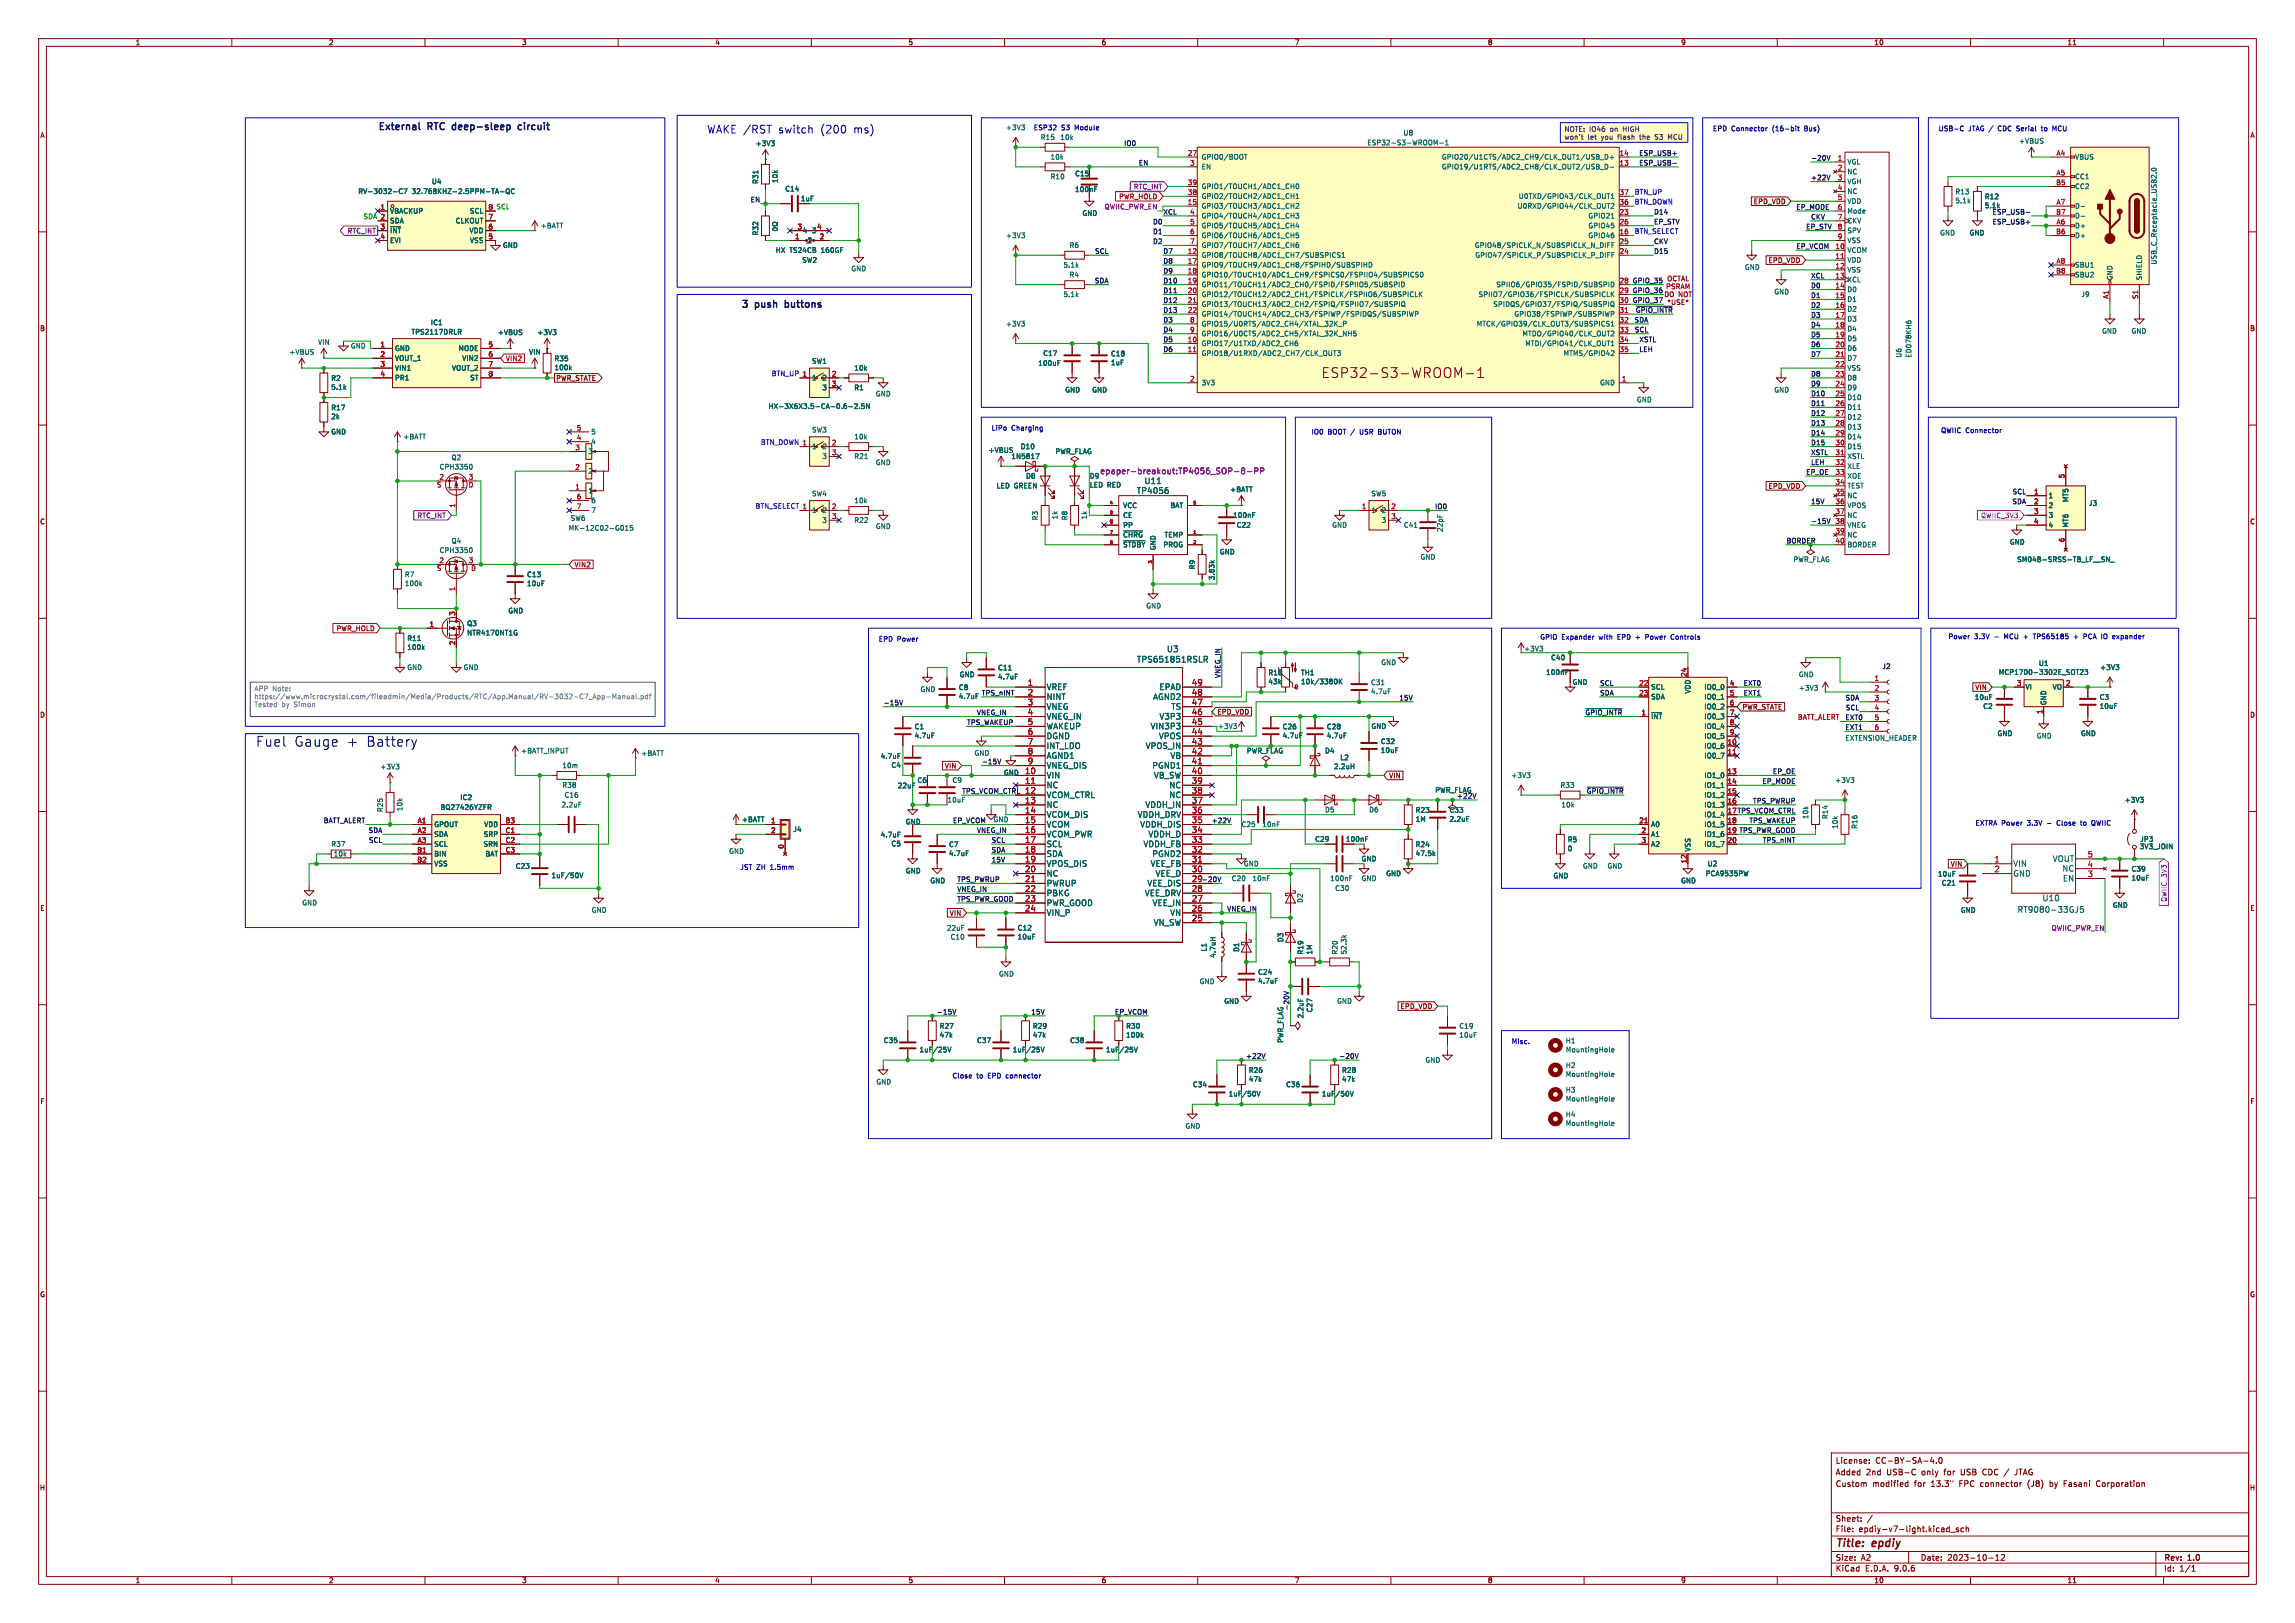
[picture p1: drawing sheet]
<svg xmlns="http://www.w3.org/2000/svg" width="594mm" height="420mm" viewBox="0 0 594 420" stroke-linecap="round" stroke-linejoin="round" font-family="sans-serif">
<defs><g id="words">
<text font-size="3.5" fill="#840000" x="342" y="98">ESP32-S3-WROOM-1</text>
<g font-size="3.5">
<text x="66" y="193.4">Fuel</text>
<text x="76.2" y="193.4">Gauge</text>
<text x="90" y="193.4">+</text>
<text x="95.3" y="193.4">Battery</text>
</g>
<g font-size="2.8" fill="#0000c2">
<text x="182.9" y="34.7">WAKE /RST</text>
<text x="201.4" y="34.7">switch</text>
<text x="212.3" y="34.7">(200</text>
<text x="220.9" y="34.7">ms)</text>
</g>
<g font-size="2.8" fill="#840000">
<text x="475" y="400.9">Title:</text>
<text x="484.7" y="400.9">epdiy</text>
</g>
<g font-size="2.5">
<text x="97.8" y="33.8">External</text>
<text x="110.9" y="33.8">RTC</text>
<text x="117.9" y="33.8">deep-sleep</text>
<text x="135.7" y="33.8">circuit</text>
<text x="191.8" y="79.8">3</text>
<text x="195.6" y="79.8">push</text>
<text x="204" y="79.8">buttons</text>
</g>
<text font-size="2.1" fill="#840084" x="284.7" y="122.9">epaper-breakout:TP4056_SOP-8-PP</text>
<g font-size="2.1" fill="#006464">
<text x="296.1" y="125.5">U11</text>
<text x="294.1" y="128">TP4056</text>
<text x="294.2" y="171.7">TPS651851RSLR</text>
<text x="301.9" y="169">U3</text>
<text x="270.8" y="178.8">VREF</text>
<text x="300" y="178.8">EPAD</text>
<text x="270.8" y="181.3">NINT</text>
<text x="270.8" y="183.9">VNEG</text>
<text x="298.4" y="181.3">AGND2</text>
<text x="303.1" y="183.9">TS</text>
<text x="270.8" y="186.4">VNEG_IN</text>
<text x="270.8" y="188.9">WAKEUP</text>
<text x="270.8" y="191.5">DGND</text>
<text x="297.7" y="188.9">VIN3P3</text>
<text x="299.9" y="191.5">VPOS</text>
<text x="300" y="186.4">V3P3</text>
<text x="270.8" y="194">INT_LDO</text>
<text x="270.8" y="196.6">AGND1</text>
<text x="296.5" y="194">VPOS_IN</text>
<text x="302.9" y="196.6">VB</text>
<text x="270.8" y="199.1">VNEG_DIS</text>
<text x="270.8" y="201.6">VIN</text>
<text x="298.2" y="199.1">PGND1</text>
<text x="298.6" y="201.6">VB_SW</text>
<text x="270.8" y="204.2">NC</text>
<text x="270.8" y="206.7">VCOM_CTRL</text>
<text x="270.8" y="209.3">NC</text>
<text x="296.4" y="209.3">VDDH_IN</text>
<text x="302.6" y="204.2">NC</text>
<text x="302.6" y="206.7">NC</text>
<text x="270.8" y="211.8">VCOM_DIS</text>
<text x="270.8" y="214.3">VCOM</text>
<text x="294.4" y="211.8">VDDH_DRV</text>
<text x="295" y="214.3">VDDH_DIS</text>
<text x="270.8" y="216.9">VCOM_PWR</text>
<text x="270.8" y="219.4">SCL</text>
<text x="270.8" y="222">SDA</text>
<text x="295.9" y="219.4">VDDH_FB</text>
<text x="297.2" y="216.9">VDDH_D</text>
<text x="298.2" y="222">PGND2</text>
<text x="270.8" y="224.5">VPOS_DIS</text>
<text x="270.8" y="227">NC</text>
<text x="297.7" y="224.5">VEE_FB</text>
<text x="299" y="227">VEE_D</text>
<text x="521" y="224.5">VIN</text>
<text x="521" y="227">GND</text>
<text x="531.2" y="223.2">VOUT</text>
<text x="533.7" y="225.8">NC</text>
<text x="270.8" y="229.6">PWRUP</text>
<text x="270.8" y="232.1">PBKG</text>
<text x="296.2" y="232.1">VEE_DRV</text>
<text x="296.9" y="229.6">VEE_DIS</text>
<text x="528.5" y="233.4">U10</text>
<text x="533.9" y="228.3">EN</text>
<text x="270.8" y="234.7">PWR_GOOD</text>
<text x="270.8" y="237.2">VIN_P</text>
<text x="298.2" y="234.7">VEE_IN</text>
<text x="298.5" y="239.7">VN_SW</text>
<text x="302.8" y="237.2">VN</text>
<text x="522.1" y="236.4">RT9080-33GJ5</text>
</g>
<g font-size="2.1" fill="#a90000">
<text x="265.9" y="177.5">1</text>
<text x="308.4" y="177.5">49</text>
<text x="265.9" y="180.1">2</text>
<text x="265.9" y="182.6">3</text>
<text x="265.9" y="185.2">4</text>
<text x="308.4" y="180.1">48</text>
<text x="308.4" y="182.6">47</text>
<text x="308.4" y="185.2">46</text>
<text x="265.9" y="187.7">5</text>
<text x="265.9" y="190.2">6</text>
<text x="308.4" y="187.7">45</text>
<text x="308.4" y="190.2">44</text>
<text x="265.9" y="192.8">7</text>
<text x="265.9" y="195.3">8</text>
<text x="265.9" y="197.9">9</text>
<text x="308.4" y="192.8">43</text>
<text x="308.4" y="195.3">42</text>
<text x="308.4" y="197.9">41</text>
<text x="265.2" y="200.4">10</text>
<text x="265.2" y="202.9">11</text>
<text x="308.4" y="200.4">40</text>
<text x="308.4" y="202.9">39</text>
<text x="265.2" y="205.5">12</text>
<text x="265.2" y="208">13</text>
<text x="308.4" y="205.5">38</text>
<text x="308.4" y="208">37</text>
<text x="265.2" y="210.6">14</text>
<text x="265.2" y="213.1">15</text>
<text x="265.2" y="215.6">16</text>
<text x="308.4" y="210.6">36</text>
<text x="308.4" y="213.1">35</text>
<text x="308.4" y="215.6">34</text>
<text x="265.2" y="218.2">17</text>
<text x="265.2" y="220.7">18</text>
<text x="308.4" y="218.2">33</text>
<text x="308.4" y="220.7">32</text>
<text x="540.2" y="222">5</text>
<text x="265.2" y="223.3">19</text>
<text x="265.2" y="225.8">20</text>
<text x="308.4" y="223.3">31</text>
<text x="308.4" y="225.8">30</text>
<text x="516.1" y="223.3">1</text>
<text x="516.1" y="225.8">2</text>
<text x="540.2" y="224.5">4</text>
<text x="540.2" y="227.1">3</text>
<text x="265.2" y="228.3">21</text>
<text x="265.2" y="230.9">22</text>
<text x="265.2" y="233.4">23</text>
<text x="308.4" y="228.3">29</text>
<text x="308.4" y="230.9">28</text>
<text x="308.4" y="233.4">27</text>
<text x="265.2" y="236">24</text>
<text x="308.4" y="236">26</text>
<text x="308.4" y="238.5">25</text>
</g>
<g font-size="2.1" fill="#840000">
<text x="475" y="382">Added</text>
<text x="475" y="379">License:</text>
<text x="482.9" y="382">2nd</text>
<text x="485.4" y="379">CC-BY-SA-4.0</text>
<text x="488.4" y="382">USB-C</text>
<text x="497.5" y="382">only</text>
<text x="503.5" y="382">for</text>
<text x="507.9" y="382">USB</text>
<text x="513.7" y="382">CDC /</text>
<text x="522.4" y="382">JTAG</text>
<text x="475" y="385">Custom</text>
<text x="484.6" y="385">modified</text>
<text x="495.5" y="385">for</text>
<text x="500" y="385">13.3&quot;</text>
<text x="507.4" y="385">FPC connector</text>
<text x="525.4" y="385">(J8)</text>
<text x="531.2" y="385">by</text>
<text x="535" y="385">Fasani</text>
<text x="543.6" y="385">Corporation</text>
<text x="475" y="394">Sheet:</text>
<text x="475" y="396.7">File:</text>
<text x="481.1" y="396.7">epdiy-v7-light.kicad_sch</text>
<text x="475" y="406.9">KiCad</text>
<text x="475" y="404.1">Size:</text>
<text x="481.7" y="404.1">A2</text>
<text x="482.7" y="406.9">E.D.A.</text>
<text x="490.3" y="406.9">9.0.6</text>
<text x="497" y="404.1">Date:</text>
<text x="504" y="404.1">2023-10-12</text>
<text x="560" y="404.3">Rev:</text>
<text x="560" y="406.9">Id:</text>
<text x="564.1" y="406.9">1/1</text>
<text x="566.4" y="404.3">1.0</text>
</g>
<g font-size="1.8" fill="#840000">
<text x="35" y="11.9">1</text>
<text x="85" y="11.9">2</text>
<text x="135" y="11.9">3</text>
<text x="185" y="11.9">4</text>
<text x="235" y="11.9">5</text>
<text x="285" y="11.9">6</text>
<text x="335" y="11.9">7</text>
<text x="385" y="11.9">8</text>
<text x="435" y="11.9">9</text>
<text x="485" y="11.9">10</text>
<text x="535" y="11.9">11</text>
<text x="10.3" y="35.9">A</text>
<text x="582.3" y="35.9">A</text>
<text x="207.2" y="52.3">1uF</text>
<text x="453.8" y="53">EPD_VDD</text>
<text x="208.9" y="63.1">2</text>
<text x="457.6" y="68.3">EPD_VDD</text>
<text x="10.3" y="85.9">B</text>
<text x="582.3" y="85.9">B</text>
<text x="143.8" y="98.7">PWR_STATE</text>
<text x="457.6" y="126.7">EPD_VDD</text>
<text x="10.3" y="135.9">C</text>
<text x="582.3" y="135.9">C</text>
<text x="511.1" y="178.8">VIN</text>
<text x="10.3" y="185.9">D</text>
<text x="315" y="185.1">EPD_VDD</text>
<text x="450.8" y="183.8">PWR_STATE</text>
<text x="582.3" y="185.9">D</text>
<text x="244.4" y="199.1">VIN</text>
<text x="359.4" y="201.6">VIN</text>
<text x="447" y="210.6">17 TPS_VCOM_CTRL</text>
<text x="447" y="215.6">19 TPS_PWR_GOOD</text>
<text x="504.8" y="224.5">VIN</text>
<text x="10.3" y="235.9">E</text>
<text x="245.7" y="237.2">VIN</text>
<text x="582.3" y="235.9">E</text>
<text x="362.4" y="261.3">EPD_VDD</text>
<text x="10.3" y="285.9">F</text>
<text x="582.3" y="285.9">F</text>
<text x="10.3" y="335.9">G</text>
<text x="582.3" y="335.9">G</text>
<text x="10.2" y="385.9">H</text>
<text x="582.2" y="385.9">H</text>
<text x="35" y="409.9">1</text>
<text x="85" y="409.9">2</text>
<text x="135" y="409.9">3</text>
<text x="185" y="409.9">4</text>
<text x="235" y="409.9">5</text>
<text x="285" y="409.9">6</text>
<text x="335" y="409.9">7</text>
<text x="385" y="409.9">8</text>
<text x="435" y="409.9">9</text>
<text x="485" y="409.9">10</text>
<text x="535" y="409.9">11</text>
</g>
<g font-size="1.8" fill="#006464">
<text x="260.2" y="33.9">+3V3</text>
<text x="363.1" y="35.3">U8</text>
<text x="195.5" y="38">+3V3</text>
<text x="269.2" y="36.4">R15</text>
<text x="271.8" y="41.5">10k</text>
<text x="274.3" y="36.4">10k</text>
<text x="310.9" y="41.5">GPIO0/BOOT</text>
<text x="353.8" y="37.8">ESP32-S3-WROOM-1</text>
<text x="373.1" y="41.5">GPIO20/U1CTS/ADC2_CH9/CLK_OUT1/USB_D+</text>
<text x="522.4" y="37.4">+VBUS</text>
<text x="537" y="41.5">VBUS</text>
<text x="111.7" y="47.9">U4</text>
<text x="196.4" y="47.7" transform="rotate(-90 196.4 47.7)">R31</text>
<text x="201.5" y="47.5" transform="rotate(-90 201.5 47.5)">10k</text>
<text x="271.8" y="46.6">R10</text>
<text x="278.1" y="45.8">C15</text>
<text x="310.9" y="44">EN</text>
<text x="373.1" y="44">GPIO19/U1RTS/ADC2_CH8/CLK_OUT2/USB_D-</text>
<text x="478" y="42.8">VGL</text>
<text x="478" y="45.3">NC</text>
<text x="478" y="47.9">VGH</text>
<text x="537" y="46.6">CC1</text>
<text x="92.6" y="50.4">RV-3032-C7</text>
<text x="106.6" y="50.4">32.768KHZ-2.5PPM-TA-QC</text>
<text x="203.1" y="49.8">C14</text>
<text x="278.1" y="49.9">100nF</text>
<text x="310.9" y="49.1">GPIO1/TOUCH1/ADC1_CH0</text>
<text x="310.9" y="51.7">GPIO2/TOUCH2/ADC1_CH1</text>
<text x="393" y="51.7">U0TXD/GPIO43/CLK_OUT1</text>
<text x="478" y="50.4">NC</text>
<text x="478" y="52.9">VDD</text>
<text x="506" y="52.8">5.1k</text>
<text x="506" y="50.5">R13</text>
<text x="513.6" y="51.8">R12</text>
<text x="537" y="49.1">CC2</text>
<text x="100.8" y="55.5">VBACKUP</text>
<text x="100.8" y="58">SDA</text>
<text x="117.8" y="58">CLKOUT</text>
<text x="121.5" y="55.5">SCL</text>
<text x="139.8" y="59.3">+BATT</text>
<text x="211.4" y="59.4">4</text>
<text x="280" y="56.1">GND</text>
<text x="310.9" y="54.2">GPIO3/TOUCH3/ADC1_CH2</text>
<text x="310.9" y="56.7">GPIO4/TOUCH4/ADC1_CH3</text>
<text x="310.9" y="59.3">GPIO5/TOUCH5/ADC1_CH4</text>
<text x="392.7" y="54.2">U0RXD/GPIO44/CLK_OUT2</text>
<text x="411" y="56.7">GPIO21</text>
<text x="411" y="59.3">GPIO45</text>
<text x="478" y="55.5">Mode</text>
<text x="478" y="58">CKV</text>
<text x="513.6" y="54.1">5.1k</text>
<text x="537" y="54.2">D-</text>
<text x="537" y="56.7">D-</text>
<text x="537" y="59.3">D+</text>
<text x="100.8" y="60.6">~{INT}</text>
<text x="100.8" y="63.1">EVI</text>
<text x="121.4" y="60.6">VDD</text>
<text x="121.5" y="63.1">VSS</text>
<text x="130" y="64.4">GND</text>
<text x="196.4" y="61.1" transform="rotate(-90 196.4 61.1)">R32</text>
<text x="200.6" y="65.6">HX</text>
<text x="204.4" y="65.6">TS24CB</text>
<text x="208.8" y="63.1">1</text>
<text x="210.1" y="60.6">3</text>
<text x="212.7" y="65.6">160GF</text>
<text x="260.2" y="61.8">+3V3</text>
<text x="276.7" y="64.4">R6</text>
<text x="310.9" y="61.8">GPIO6/TOUCH6/ADC1_CH5</text>
<text x="310.9" y="64.4">GPIO7/TOUCH7/ADC1_CH6</text>
<text x="381.6" y="64.4">GPIO48/SPICLK_N/SUBSPICLK_N_DIFF</text>
<text x="411" y="61.8">GPIO46</text>
<text x="478" y="60.6">SPV</text>
<text x="478" y="63.1">VSS</text>
<text x="478" y="65.6">VCOM</text>
<text x="502" y="61.1">GND</text>
<text x="509.6" y="61.1">GND</text>
<text x="537" y="61.8">D+</text>
<text x="207.5" y="68.2">SW2</text>
<text x="220.2" y="70.4">GND</text>
<text x="275.1" y="69.4">5.1k</text>
<text x="276.7" y="72">R4</text>
<text x="310.9" y="66.9">GPIO8/TOUCH8/ADC1_CH7/SUBSPICS1</text>
<text x="310.9" y="69.4">GPIO9/TOUCH9/ADC1_CH8/FSPIHD/SUBSPIHD</text>
<text x="310.9" y="72">GPIO10/TOUCH10/ADC1_CH9/FSPICS0/FSPIIO4/SUBSPICS0</text>
<text x="381.7" y="66.9">GPIO47/SPICLK_P/SUBSPICLK_P_DIFF</text>
<text x="451.5" y="70">GND</text>
<text x="478" y="68.2">VDD</text>
<text x="478" y="70.7">VSS</text>
<text x="537" y="69.4">SBU1</text>
<text x="537" y="72">SBU2</text>
<text x="558.4" y="68.6" transform="rotate(-90 558.4 68.6)">USB_C_Receptacle_USB2.0</text>
<text x="275.1" y="77.1">5.1k</text>
<text x="310.9" y="74.5">GPIO11/TOUCH11/ADC2_CH0/FSPID/FSPIIO5/SUBSPID</text>
<text x="310.9" y="77.1">GPIO12/TOUCH12/ADC2_CH1/FSPICLK/FSPIIO6/SUBSPICLK</text>
<text x="382.6" y="77.1">SPIIO7/GPIO36/FSPICLK/SUBSPICLK</text>
<text x="387.2" y="74.5">SPIIO6/GPIO35/FSPID/SUBSPID</text>
<text x="459.1" y="76.4">GND</text>
<text x="478" y="73.3">XCL</text>
<text x="478" y="75.8">D0</text>
<text x="538.6" y="77.1">J9</text>
<text x="547" y="72.6" transform="rotate(-90 547 72.6)">GND</text>
<text x="554.6" y="72.6" transform="rotate(-90 554.6 72.6)">SHIELD</text>
<text x="310.9" y="79.6">GPIO13/TOUCH13/ADC2_CH2/FSPIQ/FSPIIO7/SUBSPIQ</text>
<text x="310.9" y="82.1">GPIO14/TOUCH14/ADC2_CH3/FSPIWP/FSPIDQS/SUBSPIWP</text>
<text x="386.4" y="79.6">SPIDQS/GPIO37/FSPIQ/SUBSPIQ</text>
<text x="391.8" y="82.1">GPIO38/FSPIWP/SUBSPIWP</text>
<text x="478" y="78.3">D1</text>
<text x="478" y="80.9">D2</text>
<text x="478" y="83.4">D3</text>
<text x="82.2" y="89.4">VIN</text>
<text x="106.4" y="86.8">TPS2117DRLR</text>
<text x="111.4" y="84.3">IC1</text>
<text x="128.7" y="86.9">+VBUS</text>
<text x="139" y="86.9">+3V3</text>
<text x="260.2" y="84.7">+3V3</text>
<text x="310.9" y="84.7">GPIO15/U0RTS/ADC2_CH4/XTAL_32K_P</text>
<text x="310.9" y="87.2">GPIO16/U0CTS/ADC2_CH5/XTAL_32K_NH5</text>
<text x="310.9" y="89.8">GPIO17/U1TXD/ADC2_CH6</text>
<text x="382.1" y="84.7">MTCK/GPIO39/CLK_OUT3/SUBSPICS1</text>
<text x="393.9" y="87.2">MTDO/GPIO40/CLK_OUT2</text>
<text x="394.7" y="89.8">MTDI/GPIO41/CLK_OUT1</text>
<text x="478" y="86">D4</text>
<text x="478" y="88.5">D5</text>
<text x="543.9" y="86.5">GND</text>
<text x="551.6" y="86.5">GND</text>
<text x="74.8" y="92">+VBUS</text>
<text x="90.7" y="90.4">GND</text>
<text x="102.1" y="91">GND</text>
<text x="102.1" y="93.6">VOUT_1</text>
<text x="118.5" y="91">MODE</text>
<text x="119.5" y="93.6">VIN2</text>
<text x="136.8" y="92">VIN</text>
<text x="143.4" y="93.7">R35</text>
<text x="143.4" y="96">100k</text>
<text x="209.9" y="94.5">SW1</text>
<text x="268.6" y="94.8">100uF</text>
<text x="269.9" y="92.3">C17</text>
<text x="287.4" y="94.7">1uF</text>
<text x="287.4" y="92.4">C18</text>
<text x="310.9" y="92.3">GPIO18/U1RXD/ADC2_CH7/CLK_OUT3</text>
<text x="404.6" y="92.3">MTMS/GPIO42</text>
<text x="478" y="91">D6</text>
<text x="478" y="93.6">D7</text>
<text x="492.4" y="92.7" transform="rotate(-90 492.4 92.7)">U6</text>
<text x="494.9" y="92.7" transform="rotate(-90 494.9 92.7)">ED078KH6</text>
<text x="85.6" y="98.8">R2</text>
<text x="85.6" y="101.1">5.1k</text>
<text x="102.1" y="96.1">VIN1</text>
<text x="102.1" y="98.7">PR1</text>
<text x="116.9" y="96.1">VOUT_2</text>
<text x="121.6" y="98.7">ST</text>
<text x="210.1" y="98.7">1</text>
<text x="212.7" y="98.7">2</text>
<text x="212.7" y="101.2">3</text>
<text x="221" y="101.2">R1</text>
<text x="221" y="96.1">10k</text>
<text x="275.6" y="101.8">GND</text>
<text x="282.6" y="101.8">GND</text>
<text x="310.9" y="99.9">3V3</text>
<text x="414" y="99.9">GND</text>
<text x="459.1" y="101.8">GND</text>
<text x="478" y="96.1">VSS</text>
<text x="478" y="98.7">D8</text>
<text x="478" y="101.2">D9</text>
<text x="85.6" y="106.4">R17</text>
<text x="198.8" y="106">HX-3X6X3.5-CA-0.6-2.5N</text>
<text x="226.6" y="102.8">GND</text>
<text x="423.5" y="104.3">GND</text>
<text x="478" y="103.7">D10</text>
<text x="478" y="106.3">D11</text>
<text x="85.6" y="112.6">GND</text>
<text x="85.6" y="108.7">2k</text>
<text x="104.3" y="113.9">+BATT</text>
<text x="152.9" y="112.6">5</text>
<text x="209.9" y="112.3">SW3</text>
<text x="221" y="113.9">10k</text>
<text x="478" y="108.8">D12</text>
<text x="478" y="111.4">D13</text>
<text x="478" y="113.9">D14</text>
<text x="116.7" y="119.3">Q2</text>
<text x="152.1" y="117.7">3</text>
<text x="152.9" y="115.2">4</text>
<text x="210.1" y="116.4">1</text>
<text x="212.7" y="116.4">2</text>
<text x="212.7" y="119">3</text>
<text x="221" y="119">R21</text>
<text x="255.7" y="117.4">+VBUS</text>
<text x="261.6" y="119">1N5817</text>
<text x="264.1" y="116.4">D10</text>
<text x="273.1" y="117.7">PWR_FLAG</text>
<text x="478" y="116.4">D15</text>
<text x="478" y="119">XSTL</text>
<text x="113.7" y="121.7">CPH3350</text>
<text x="152.1" y="122.8">2</text>
<text x="226.6" y="120.6">GND</text>
<text x="265.4" y="124.1">D8</text>
<text x="281.9" y="124.1">D9</text>
<text x="478" y="121.5">XLE</text>
<text x="478" y="124.1">XOE</text>
<text x="152.1" y="127.9">1</text>
<text x="152.9" y="130.4">6</text>
<text x="209.9" y="128.8">SW4</text>
<text x="221" y="130.4">10k</text>
<text x="257.8" y="126.6">LED GREEN</text>
<text x="281.9" y="126.4">LED RED</text>
<text x="290.6" y="131.7">VCC</text>
<text x="302.8" y="131.7">BAT</text>
<text x="318.3" y="127.5">+BATT</text>
<text x="354.7" y="128.8">SW5</text>
<text x="478" y="126.6">TEST</text>
<text x="478" y="129.1">NC</text>
<text x="478" y="131.7">VPOS</text>
<text x="530.1" y="129.1">1</text>
<text x="530.1" y="131.7">2</text>
<text x="535.5" y="130.1" transform="rotate(-90 535.5 130.1)">MT5</text>
<text x="540.5" y="131.1">J3</text>
<text x="147.1" y="137.5">MK-12C02-G015</text>
<text x="147.6" y="135">SW6</text>
<text x="152.9" y="132.9">7</text>
<text x="210.1" y="132.9">1</text>
<text x="212.7" y="132.9">2</text>
<text x="212.7" y="135.5">3</text>
<text x="221" y="135.5">R22</text>
<text x="226.6" y="137.1">GND</text>
<text x="268.8" y="134.8" transform="rotate(-90 268.8 134.8)">R3</text>
<text x="273.9" y="134.5" transform="rotate(-90 273.9 134.5)">1k</text>
<text x="276.5" y="134.8" transform="rotate(-90 276.5 134.8)">R8</text>
<text x="281.5" y="134.5" transform="rotate(-90 281.5 134.5)">1k</text>
<text x="290.6" y="134.2">CE</text>
<text x="290.6" y="136.8">PP</text>
<text x="319" y="134.2">100nF</text>
<text x="319.9" y="136.8">C22</text>
<text x="344.7" y="136.8">GND</text>
<text x="354.8" y="132.9">1</text>
<text x="357.5" y="132.9">2</text>
<text x="357.5" y="135.5">3</text>
<text x="363.2" y="136.8">C41</text>
<text x="373.6" y="137.8" transform="rotate(-90 373.6 137.8)">22pF</text>
<text x="478" y="134.2">NC</text>
<text x="478" y="136.8">VNEG</text>
<text x="530.1" y="134.2">3</text>
<text x="530.1" y="136.8">4</text>
<text x="535.5" y="136.7" transform="rotate(-90 535.5 136.7)">MT6</text>
<text x="113.7" y="143.3">CPH3350</text>
<text x="116.7" y="140.9">Q4</text>
<text x="290.6" y="139.3">~{CHRG}</text>
<text x="290.6" y="141.8">~{STDBY}</text>
<text x="299.3" y="142.5" transform="rotate(-90 299.3 142.5)">GND</text>
<text x="301" y="141.8">PROG</text>
<text x="301.3" y="139.3">TEMP</text>
<text x="315.6" y="143.7">GND</text>
<text x="478" y="139.3">NC</text>
<text x="478" y="141.8">BORDER</text>
<text x="520.1" y="141.1">GND</text>
<text x="104.7" y="149.6">R7</text>
<text x="136.3" y="149.6">C13</text>
<text x="309.5" y="147.5" transform="rotate(-90 309.5 147.5)">R9</text>
<text x="367.5" y="145">GND</text>
<text x="464.1" y="145.6">PWR_FLAG</text>
<text x="522" y="145.6">SM04B-SRSS-TB_LF__SN_</text>
<text x="104.7" y="151.9">100k</text>
<text x="136.3" y="151.9">10uF</text>
<text x="314.6" y="150.3" transform="rotate(-90 314.6 150.3)">3.83k</text>
<text x="131.4" y="158.9">GND</text>
<text x="296.5" y="157.7">GND</text>
<text x="105.3" y="166.1">R11</text>
<text x="120.8" y="164.6">NTR4170NT1G</text>
<text x="120.8" y="162.2">Q3</text>
<text x="105.3" y="173.6">GND</text>
<text x="105.3" y="168.4">100k</text>
<text x="119.9" y="173.6">GND</text>
<text x="258.2" y="173.7">C11</text>
<text x="357.4" y="172.3">GND</text>
<text x="394.4" y="168.8">+3V3</text>
<text x="401.3" y="171">C40</text>
<text x="527.6" y="172.5">U1</text>
<text x="543.5" y="173.6">+3V3</text>
<text x="238.1" y="179.2">GND</text>
<text x="248" y="178.8">C8</text>
<text x="248.3" y="175.4">GND</text>
<text x="258.2" y="176">4.7uF</text>
<text x="328.2" y="177.3">43k</text>
<text x="328.2" y="175">R18</text>
<text x="336.6" y="175">TH1</text>
<text x="336.6" y="177.3">10k/3380K</text>
<text x="354.7" y="177.5">C31</text>
<text x="354.7" y="179.8">4.7uF</text>
<text x="400.1" y="174.9">100nF</text>
<text x="406.9" y="177.4">GND</text>
<text x="427.2" y="178.7">SCL</text>
<text x="437.7" y="179.6" transform="rotate(-90 437.7 179.6)">VDD</text>
<text x="441" y="178.7">IO0_0</text>
<text x="465.5" y="175.4">GND</text>
<text x="465.5" y="178.9">+3V3</text>
<text x="517.2" y="174.8">MCP1700-3302E_SOT23</text>
<text x="524.1" y="178.7">VI</text>
<text x="531.2" y="178.7">VO</text>
<text x="248" y="181.1">4.7uF</text>
<text x="427.2" y="181.2">SDA</text>
<text x="441" y="181.2">IO0_1</text>
<text x="441" y="183.7">IO0_2</text>
<text x="511" y="181.3">10uF</text>
<text x="513.2" y="183.6">C2</text>
<text x="529.8" y="182.6" transform="rotate(-90 529.8 182.6)">GND</text>
<text x="543.3" y="181.3">C3</text>
<text x="543.3" y="183.6">10uF</text>
<text x="236.6" y="188.9">C1</text>
<text x="236.6" y="191.2">4.7uF</text>
<text x="331.9" y="188.9">C26</text>
<text x="331.9" y="191.2">4.7uF</text>
<text x="343.3" y="188.9">C28</text>
<text x="343.3" y="191.2">4.7uF</text>
<text x="354.8" y="188.8">GND</text>
<text x="427.2" y="186.3">~{INT}</text>
<text x="441" y="186.3">IO0_3</text>
<text x="441" y="188.8">IO0_4</text>
<text x="441" y="191.4">IO0_5</text>
<text x="477.5" y="191.9">EXTENSION_HEADER</text>
<text x="516.9" y="190.7">GND</text>
<text x="527" y="191.3">GND</text>
<text x="538.5" y="190.7">GND</text>
<text x="134.8" y="195.2">+BATT_INPUT</text>
<text x="165.9" y="195.8">+BATT</text>
<text x="227.8" y="196.6">4.7uF</text>
<text x="252.1" y="195.8">GND</text>
<text x="322.6" y="195.2">PWR_FLAG</text>
<text x="342.8" y="195.2">D4</text>
<text x="346.8" y="196.9">L2</text>
<text x="357.3" y="192.7">C32</text>
<text x="357.3" y="195">10uF</text>
<text x="441" y="193.9">IO0_6</text>
<text x="441" y="196.4">IO0_7</text>
<text x="98.3" y="199.3">+3V3</text>
<text x="145.4" y="199">10m</text>
<text x="230.6" y="198.9">C4</text>
<text x="237.3" y="202.8">C6</text>
<text x="246.4" y="202.8">C9</text>
<text x="259.7" y="200.8">GND</text>
<text x="345.1" y="199.2">2.2uH</text>
<text x="391.1" y="201.5">+3V3</text>
<text x="441" y="201.5">IO1_0</text>
<text x="474.9" y="202.8">+3V3</text>
<text x="113.9" y="209.8">BQ27426YZFR</text>
<text x="119" y="207.2">IC2</text>
<text x="145.2" y="209.1">2.2uF</text>
<text x="145.4" y="204.1">R38</text>
<text x="146" y="206.6">C16</text>
<text x="232.2" y="204.2">22uF</text>
<text x="245.1" y="207.9">10uF</text>
<text x="371.4" y="205.3">PWR_FLAG</text>
<text x="377" y="206.7">+22V</text>
<text x="403.8" y="204.1">R33</text>
<text x="404" y="209.1">10k</text>
<text x="441" y="204.1">IO1_1</text>
<text x="441" y="206.6">IO1_2</text>
<text x="441" y="209.1">IO1_3</text>
<text x="549.8" y="207.9">+3V3</text>
<text x="99.3" y="210.3" transform="rotate(-90 99.3 210.3)">R25</text>
<text x="104.4" y="210" transform="rotate(-90 104.4 210)">10k</text>
<text x="112.3" y="214.2">GPOUT</text>
<text x="125.2" y="214.2">VDD</text>
<text x="191.9" y="213">+BATT</text>
<text x="205.2" y="215.5">J4</text>
<text x="234.3" y="213.5">GND</text>
<text x="257" y="213">GND</text>
<text x="321.2" y="214.2">C25</text>
<text x="326.6" y="214.2">10nF</text>
<text x="342.8" y="210.4">D5</text>
<text x="354.3" y="210.4">D6</text>
<text x="366.3" y="212.8">1M</text>
<text x="366.3" y="210.5">R23</text>
<text x="375" y="210.5">C33</text>
<text x="375" y="212.8">2.2uF</text>
<text x="427.2" y="214.2">A0</text>
<text x="441" y="211.7">IO1_4</text>
<text x="441" y="214.2">IO1_5</text>
<text x="468.2" y="212.1" transform="rotate(-90 468.2 212.1)">10k</text>
<text x="473.3" y="212.1" transform="rotate(-90 473.3 212.1)">R14</text>
<text x="475.8" y="214.6" transform="rotate(-90 475.8 214.6)">10k</text>
<text x="480.9" y="214.6" transform="rotate(-90 480.9 214.6)">R16</text>
<text x="85.6" y="219.3">R37</text>
<text x="86.3" y="221.8">10k</text>
<text x="112.3" y="216.8">SDA</text>
<text x="112.3" y="219.3">SCL</text>
<text x="112.3" y="221.8">BIN</text>
<text x="125" y="219.3">SRN</text>
<text x="125.1" y="216.8">SRP</text>
<text x="125.5" y="221.8">BAT</text>
<text x="188.6" y="221.2">GND</text>
<text x="227.8" y="216.9">4.7uF</text>
<text x="230.6" y="219.2">C5</text>
<text x="245.5" y="219.4">C7</text>
<text x="245.5" y="221.7">4.7uF</text>
<text x="340.3" y="218">C29</text>
<text x="348.3" y="218">100nF</text>
<text x="366.3" y="219.4">R24</text>
<text x="366.3" y="221.7">47.5k</text>
<text x="405.6" y="218.1">R5</text>
<text x="405.6" y="220.4">0</text>
<text x="427.2" y="216.8">A1</text>
<text x="427.2" y="219.3">A2</text>
<text x="437.7" y="220.5" transform="rotate(-90 437.7 220.5)">VSS</text>
<text x="441" y="216.8">IO1_6</text>
<text x="441" y="219.3">IO1_7</text>
<text x="553.7" y="219.9">3V3_JOIN</text>
<text x="553.8" y="218">JP3</text>
<text x="112.3" y="224.4">VSS</text>
<text x="133.4" y="225">C23</text>
<text x="142.6" y="227.4">1uF/50V</text>
<text x="234.3" y="226.2">GND</text>
<text x="321.8" y="224.4">GND</text>
<text x="352.3" y="223.1">GND</text>
<text x="358.6" y="226.9">GND</text>
<text x="402" y="227.5">GND</text>
<text x="409.6" y="225">GND</text>
<text x="415.9" y="225">GND</text>
<text x="441.3" y="226.9">PCA9535PW</text>
<text x="441.9" y="224.4">U2</text>
<text x="501.5" y="227.1">10uF</text>
<text x="551.6" y="225.8">C39</text>
<text x="240.7" y="228.8">GND</text>
<text x="318.7" y="228.2">C20</text>
<text x="324.1" y="228.2">10nF</text>
<text x="337.4" y="233.8" transform="rotate(-90 337.4 233.8)">D2</text>
<text x="344.2" y="228.2">100nF</text>
<text x="345.4" y="230.7">C30</text>
<text x="352.3" y="228.2">GND</text>
<text x="435" y="228.8">GND</text>
<text x="502.4" y="229.4">C21</text>
<text x="551.6" y="228.1">10uF</text>
<text x="78.1" y="234.5">GND</text>
<text x="153" y="236.4">GND</text>
<text x="507.4" y="236.4">GND</text>
<text x="546.7" y="235.1">GND</text>
<text x="244.9" y="241">22uF</text>
<text x="245.9" y="243.3">C10</text>
<text x="263.3" y="241">C12</text>
<text x="263.3" y="243.3">10uF</text>
<text x="332.3" y="243.9" transform="rotate(-90 332.3 243.9)">D3</text>
<text x="312.5" y="246.3" transform="rotate(-90 312.5 246.3)">L1</text>
<text x="314.8" y="248" transform="rotate(-90 314.8 248)">4.7uH</text>
<text x="320.9" y="246.5" transform="rotate(-90 320.9 246.5)">D1</text>
<text x="337.5" y="247.1" transform="rotate(-90 337.5 247.1)">R19</text>
<text x="339.8" y="247.1" transform="rotate(-90 339.8 247.1)">1M</text>
<text x="346.4" y="247.1" transform="rotate(-90 346.4 247.1)">R20</text>
<text x="348.7" y="247.1" transform="rotate(-90 348.7 247.1)">52.3k</text>
<text x="258.4" y="252.9">GND</text>
<text x="310.4" y="254.9">GND</text>
<text x="325.5" y="252.4">C24</text>
<text x="325.5" y="254.7">4.7uF</text>
<text x="316.7" y="259.9">GND</text>
<text x="333.7" y="261.6" transform="rotate(-90 333.7 261.6)">-20V</text>
<text x="337.5" y="263.7" transform="rotate(-90 337.5 263.7)">2.2uF</text>
<text x="339.9" y="262.1" transform="rotate(-90 339.9 262.1)">C27</text>
<text x="345.9" y="259.9">GND</text>
<text x="243.1" y="268.7">47k</text>
<text x="243.1" y="266.4">R27</text>
<text x="267.2" y="268.7">47k</text>
<text x="267.2" y="266.4">R29</text>
<text x="291.3" y="266.4">R30</text>
<text x="291.3" y="268.7">100k</text>
<text x="332.3" y="270" transform="rotate(-90 332.3 270)">PWR_FLAG</text>
<text x="377.6" y="266.4">C19</text>
<text x="377.6" y="268.7">10uF</text>
<text x="228.6" y="270.1">C35</text>
<text x="237.9" y="272.5">1uF/25V</text>
<text x="252.7" y="270.1">C37</text>
<text x="262" y="272.5">1uF/25V</text>
<text x="276.9" y="270.1">C38</text>
<text x="286.1" y="272.5">1uF/25V</text>
<text x="368.8" y="275.2">GND</text>
<text x="405.1" y="270.2">H1</text>
<text x="405.1" y="272.5">MountingHole</text>
<text x="226.7" y="280.8">GND</text>
<text x="308.6" y="281.5">C34</text>
<text x="323.1" y="280.1">47k</text>
<text x="323.1" y="277.8">R26</text>
<text x="332.7" y="281.5">C36</text>
<text x="347.2" y="280.1">47k</text>
<text x="347.2" y="277.8">R28</text>
<text x="405.1" y="276.6">H2</text>
<text x="405.1" y="278.9">MountingHole</text>
<text x="317.9" y="283.9">1uF/50V</text>
<text x="342" y="283.9">1uF/50V</text>
<text x="405.1" y="282.9">H3</text>
<text x="405.1" y="285.2">MountingHole</text>
<text x="306.7" y="292.3">GND</text>
<text x="405.1" y="289.3">H4</text>
<text x="405.1" y="291.6">MountingHole</text>
</g>
<g font-size="1.8" fill="#0000c2">
<text x="267.5" y="33.8">ESP32</text>
<text x="274.7" y="33.8">S3</text>
<text x="278.3" y="33.8">Module</text>
<text x="443.2" y="34">EPD Connector</text>
<text x="458.8" y="34">(16-bit</text>
<text x="467.3" y="34">Bus)</text>
<text x="501.6" y="34">USB-C</text>
<text x="509.5" y="34">JTAG /</text>
<text x="517.4" y="34">CDC Serial</text>
<text x="529.1" y="34">to</text>
<text x="532.1" y="34">MCU</text>
<text x="256.5" y="111.5">LiPo</text>
<text x="261.8" y="111.5">Charging</text>
<text x="339.3" y="112.5">IO0</text>
<text x="343.7" y="112.5">BOOT /</text>
<text x="352.2" y="112.5">USR</text>
<text x="357.2" y="112.5">BUTON</text>
<text x="502.3" y="112.1">QWIIC Connector</text>
<text x="227.3" y="166.1">EPD Power</text>
<text x="398.5" y="165.6">GPIO Expander</text>
<text x="414" y="165.6">with</text>
<text x="419" y="165.6">EPD +</text>
<text x="426.6" y="165.6">Power</text>
<text x="433.4" y="165.6">Controls</text>
<text x="504.2" y="165.5">Power</text>
<text x="511" y="165.5">3.3V</text>
<text x="516.3" y="165.5">-</text>
<text x="519" y="165.5">MCU +</text>
<text x="527" y="165.5">TPS65185</text>
<text x="537.6" y="165.5">+</text>
<text x="540.4" y="165.5">PCA IO</text>
<text x="548.3" y="165.5">expander</text>
<text x="511.2" y="213.7">EXTRA Power</text>
<text x="524.8" y="213.7">3.3V</text>
<text x="530.1" y="213.7">-</text>
<text x="532.9" y="213.7">Close</text>
<text x="539.2" y="213.7">to</text>
<text x="542.3" y="213.7">QWIIC</text>
<text x="191.7" y="225.2">JST ZH</text>
<text x="199.7" y="225.2">1.5mm</text>
<text x="391.2" y="270.3">Misc.</text>
<text x="246.4" y="279.2">Close</text>
<text x="252.8" y="279.2">to</text>
<text x="255.8" y="279.2">EPD connector</text>
</g>
<g font-size="1.8" fill="#484848">
<text x="404.8" y="34.4">NOTE: IO46</text>
<text x="416.9" y="34.4">on</text>
<text x="420.4" y="34.4">HIGH</text>
<text x="404.8" y="36.5">won't</text>
<text x="410.9" y="36.5">let</text>
<text x="414.6" y="36.5">you</text>
<text x="419" y="36.5">flash</text>
<text x="424.9" y="36.5">the</text>
<text x="429.1" y="36.5">S3</text>
<text x="432.6" y="36.5">MCU</text>
</g>
<g font-size="1.8" fill="#0f0f0f">
<text x="290.8" y="37.8">IO0</text>
<text x="424.2" y="40.4">ESP_USB+</text>
<text x="468.6" y="41.6">-20V</text>
<text x="294.6" y="42.9">EN</text>
<text x="424.2" y="42.9">ESP_USB-</text>
<text x="468.6" y="46.7">+22V</text>
<text x="194.2" y="52.4">EN</text>
<text x="298.3" y="58.2">D0</text>
<text x="301" y="55.6">XCL</text>
<text x="428" y="58.2">EP_STV</text>
<text x="428" y="55.6">D14</text>
<text x="464.8" y="54.3">EP_MODE</text>
<text x="467.4" y="59.4">EP_STV</text>
<text x="468.6" y="56.9">CKV</text>
<text x="515.6" y="58.2">ESP_USB+</text>
<text x="515.6" y="55.6">ESP_USB-</text>
<text x="283.3" y="65.8">SCL</text>
<text x="298.3" y="63.2">D2</text>
<text x="298.3" y="60.7">D1</text>
<text x="301" y="65.8">D7</text>
<text x="428" y="63.2">CKV</text>
<text x="428" y="65.8">D15</text>
<text x="464.8" y="64.5">EP_VCOM</text>
<text x="301" y="68.3">D8</text>
<text x="301" y="70.9">D9</text>
<text x="283.2" y="73.4">SDA</text>
<text x="301" y="73.4">D10</text>
<text x="301" y="75.9">D11</text>
<text x="422.5" y="73.4">GPIO_35</text>
<text x="422.5" y="75.9">GPIO_36</text>
<text x="468.6" y="77.2">D1</text>
<text x="468.6" y="72.1">XCL</text>
<text x="468.6" y="74.7">D0</text>
<text x="301" y="78.5">D12</text>
<text x="301" y="83.6">D3</text>
<text x="301" y="81">D13</text>
<text x="422.5" y="78.5">GPIO_37</text>
<text x="422.9" y="83.6">SDA</text>
<text x="423.3" y="81">~{GPIO_INTR}</text>
<text x="468.6" y="79.7">D2</text>
<text x="468.6" y="82.3">D3</text>
<text x="301" y="86.1">D4</text>
<text x="301" y="88.6">D5</text>
<text x="423" y="86.1">SCL</text>
<text x="424.2" y="88.6">XSTL</text>
<text x="468.6" y="84.8">D4</text>
<text x="468.6" y="87.4">D5</text>
<text x="468.6" y="89.9">D6</text>
<text x="301" y="91.2">D6</text>
<text x="424.2" y="91.2">LEH</text>
<text x="468.6" y="92.4">D7</text>
<text x="468.6" y="97.5">D8</text>
<text x="468.6" y="100.1">D9</text>
<text x="468.6" y="105.1">D11</text>
<text x="468.6" y="107.7">D12</text>
<text x="468.6" y="102.6">D10</text>
<text x="468.6" y="110.2">D13</text>
<text x="468.6" y="112.8">D14</text>
<text x="468.6" y="115.3">D15</text>
<text x="468.6" y="117.8">XSTL</text>
<text x="467.4" y="122.9">EP_OE</text>
<text x="468.6" y="120.4">LEH</text>
<text x="371.3" y="131.8">IO0</text>
<text x="468.6" y="130.5">15V</text>
<text x="520.7" y="130.5">SDA</text>
<text x="520.8" y="128">SCL</text>
<text x="468.6" y="135.6">-15V</text>
<text x="462.3" y="140.7">BORDER</text>
<text x="316" y="175.6" transform="rotate(-90 316 175.6)">VNEG_IN</text>
<text x="414" y="177.5">SCL</text>
<text x="451.2" y="177.5">EXT0</text>
<text x="228.6" y="182.6">-15V</text>
<text x="252.7" y="185.2">VNEG_IN</text>
<text x="254" y="180.1">TPS_nINT</text>
<text x="362" y="181.3">15V</text>
<text x="410.2" y="185.2">~{GPIO_INTR}</text>
<text x="414" y="180.1">SDA</text>
<text x="451.2" y="180.1">EXT1</text>
<text x="477.6" y="181.3">SDA</text>
<text x="477.6" y="183.9">SCL</text>
<text x="250.2" y="187.7">TPS_WAKEUP</text>
<text x="465" y="186.3">BATT_ALERT EXT0</text>
<text x="477.5" y="189">EXT1</text>
<text x="254" y="197.9">-15V</text>
<text x="456" y="202.9">EP_MODE</text>
<text x="458.8" y="200.4">EP_OE</text>
<text x="248.9" y="205.5">TPS_VCOM_CTRL</text>
<text x="410.6" y="205.5">~{GPIO_INTR}</text>
<text x="453.6" y="208">TPS_PWRUP</text>
<text x="83.6" y="213.1">BATT_ALERT</text>
<text x="95.3" y="215.6">SDA</text>
<text x="246.5" y="213.1">EP_VCOM</text>
<text x="252.7" y="215.6">VNEG_IN</text>
<text x="313.5" y="213.1">+22V</text>
<text x="452.6" y="213.1">TPS_WAKEUP</text>
<text x="95.3" y="218.2">SCL</text>
<text x="256.5" y="218.2">SCL</text>
<text x="256.5" y="220.7">SDA</text>
<text x="456.2" y="218.2">TPS_nINT</text>
<text x="256.5" y="223.3">15V</text>
<text x="247.6" y="228.3">TPS_PWRUP</text>
<text x="247.6" y="233.4">TPS_PWR_GOOD</text>
<text x="247.6" y="230.9">VNEG_IN</text>
<text x="310.9" y="228.3">-20V</text>
<text x="317.5" y="236">VNEG_IN</text>
<text x="242.4" y="262.6">-15V</text>
<text x="266.8" y="262.6">15V</text>
<text x="322.4" y="274.1">+22V</text>
<text x="346.5" y="274.1">-20V</text>
</g>
<g font-size="1.8" fill="#a90000">
<text x="307.3" y="40.4">27</text>
<text x="419.1" y="40.4">14</text>
<text x="475.5" y="41.7">1</text>
<text x="532.1" y="40.4">A4</text>
<text x="307.9" y="42.9">3</text>
<text x="419.1" y="42.9">13</text>
<text x="475.5" y="44.2">2</text>
<text x="475.5" y="46.7">3</text>
<text x="532.1" y="45.5">A5</text>
<text x="307.3" y="48">39</text>
<text x="307.3" y="50.5">38</text>
<text x="307.3" y="53.1">15</text>
<text x="419.1" y="50.5">37</text>
<text x="419.1" y="53.1">36</text>
<text x="475.5" y="49.3">4</text>
<text x="475.5" y="51.8">5</text>
<text x="532.1" y="48">B5</text>
<text x="532.1" y="53.1">A7</text>
<text x="98.4" y="54.4">1</text>
<text x="98.4" y="59.4">3</text>
<text x="98.4" y="56.9">2</text>
<text x="126.3" y="56.9">7</text>
<text x="126.3" y="59.4">6</text>
<text x="126.3" y="54.4">8</text>
<text x="206.3" y="59.4">3</text>
<text x="307.9" y="55.6">4</text>
<text x="307.9" y="58.2">5</text>
<text x="419.1" y="55.6">23</text>
<text x="419.1" y="58.2">26</text>
<text x="475.5" y="54.4">6</text>
<text x="475.5" y="56.9">7</text>
<text x="475.5" y="59.4">8</text>
<text x="532.1" y="55.6">B7</text>
<text x="532.1" y="58.2">A6</text>
<text x="98.4" y="62">4</text>
<text x="126.3" y="62">5</text>
<text x="205.7" y="62">1</text>
<text x="207.6" y="60.6">4</text>
<text x="212" y="62">2</text>
<text x="307.3" y="65.8">12</text>
<text x="307.9" y="60.7">6</text>
<text x="307.9" y="63.2">7</text>
<text x="419.1" y="60.7">16</text>
<text x="419.1" y="63.2">25</text>
<text x="419.1" y="65.8">24</text>
<text x="474.9" y="64.5">10</text>
<text x="475.5" y="62">9</text>
<text x="532.1" y="60.7">B6</text>
<text x="307.3" y="68.3">17</text>
<text x="307.3" y="70.9">18</text>
<text x="474.9" y="67.1">11</text>
<text x="474.9" y="69.6">12</text>
<text x="532.1" y="70.9">B8</text>
<text x="532.1" y="68.3">A8</text>
<text x="307.3" y="73.4">19</text>
<text x="307.3" y="75.9">20</text>
<text x="419.1" y="73.4">28</text>
<text x="419.1" y="75.9">29</text>
<text x="474.9" y="72.1">13</text>
<text x="474.9" y="74.7">14</text>
<text x="474.9" y="77.2">15</text>
<text x="545.8" y="77.5" transform="rotate(-90 545.8 77.5)">A1</text>
<text x="553.5" y="77.5" transform="rotate(-90 553.5 77.5)">S1</text>
<text x="307.3" y="78.5">21</text>
<text x="307.3" y="81">22</text>
<text x="307.9" y="83.6">8</text>
<text x="419.1" y="78.5">30</text>
<text x="419.1" y="81">31</text>
<text x="419.1" y="83.6">32</text>
<text x="474.9" y="79.8">16</text>
<text x="474.9" y="82.3">17</text>
<text x="98.4" y="89.9">1</text>
<text x="126.3" y="89.9">5</text>
<text x="307.3" y="88.6">10</text>
<text x="307.9" y="86.1">9</text>
<text x="419.1" y="86.1">33</text>
<text x="419.1" y="88.6">34</text>
<text x="474.9" y="84.8">18</text>
<text x="474.9" y="87.4">19</text>
<text x="474.9" y="89.9">20</text>
<text x="98.4" y="92.5">2</text>
<text x="98.4" y="95">3</text>
<text x="126.3" y="92.5">6</text>
<text x="126.3" y="95">7</text>
<text x="307.3" y="91.2">11</text>
<text x="419.1" y="91.2">35</text>
<text x="474.9" y="92.5">21</text>
<text x="474.9" y="95">22</text>
<text x="98.4" y="97.5">4</text>
<text x="126.3" y="97.5">8</text>
<text x="207.6" y="97.5">1</text>
<text x="215.2" y="97.5">2</text>
<text x="215.2" y="100.1">3</text>
<text x="307.9" y="98.8">2</text>
<text x="419.7" y="98.8">1</text>
<text x="474.9" y="97.5">23</text>
<text x="474.9" y="100.1">24</text>
<text x="474.9" y="102.6">25</text>
<text x="474.9" y="105.2">26</text>
<text x="474.9" y="107.7">27</text>
<text x="149.2" y="111.5">5</text>
<text x="474.9" y="110.2">28</text>
<text x="474.9" y="112.8">29</text>
<text x="148.8" y="116.6">3</text>
<text x="149.2" y="114">4</text>
<text x="215.2" y="115.3">2</text>
<text x="215.2" y="117.9">3</text>
<text x="474.9" y="115.3">30</text>
<text x="474.9" y="117.9">31</text>
<text x="148.8" y="121.7">2</text>
<text x="474.9" y="120.4">32</text>
<text x="474.9" y="122.9">33</text>
<text x="474.9" y="125.5">34</text>
<text x="534.4" y="123.9" transform="rotate(-90 534.4 123.9)">5</text>
<text x="117.9" y="131.5" transform="rotate(-90 117.9 131.5)">1</text>
<text x="148.8" y="126.7">1</text>
<text x="149.2" y="131.8">7</text>
<text x="149.2" y="129.3">6</text>
<text x="215.2" y="131.8">2</text>
<text x="352.4" y="131.8">1</text>
<text x="360" y="131.8">2</text>
<text x="474.9" y="128">35</text>
<text x="474.9" y="130.6">36</text>
<text x="526.3" y="128">1</text>
<text x="526.3" y="130.6">2</text>
<text x="215.2" y="134.4">3</text>
<text x="360" y="134.4">3</text>
<text x="474.9" y="133.1">37</text>
<text x="474.9" y="135.6">38</text>
<text x="526.3" y="133.1">3</text>
<text x="526.3" y="135.6">4</text>
<text x="474.9" y="138.2">39</text>
<text x="474.9" y="140.7">40</text>
<text x="534.4" y="140.4" transform="rotate(-90 534.4 140.4)">6</text>
<text x="117.9" y="153.1" transform="rotate(-90 117.9 153.1)">1</text>
<text x="117.9" y="159.5" transform="rotate(-90 117.9 159.5)">3</text>
<text x="111.1" y="162.3">1</text>
<text x="117.9" y="167.1" transform="rotate(-90 117.9 167.1)">2</text>
<text x="424.1" y="177.5">22</text>
<text x="436.6" y="175.3" transform="rotate(-90 436.6 175.3)">24</text>
<text x="447.6" y="177.5">4</text>
<text x="485.1" y="176.3">1</text>
<text x="485.1" y="178.8">2</text>
<text x="521.9" y="177.5">3</text>
<text x="534.6" y="177.5">2</text>
<text x="424.1" y="180.1">23</text>
<text x="424.7" y="185.2">1</text>
<text x="447.6" y="180.1">5</text>
<text x="447.6" y="182.6">6</text>
<text x="447.6" y="185.2">7</text>
<text x="485.1" y="181.4">3</text>
<text x="485.1" y="183.9">4</text>
<text x="528.7" y="184.9" transform="rotate(-90 528.7 184.9)">1</text>
<text x="447.6" y="187.7">8</text>
<text x="447.6" y="190.2">9</text>
<text x="485.1" y="186.4">5</text>
<text x="485.1" y="189">6</text>
<text x="447" y="192.8">10</text>
<text x="447" y="195.3">11</text>
<text x="447" y="200.4">13</text>
<text x="447" y="202.9">14</text>
<text x="447" y="205.5">15</text>
<text x="447" y="208">16</text>
<text x="108" y="213.1">A1</text>
<text x="108" y="215.6">A2</text>
<text x="130.7" y="213.1">B3</text>
<text x="130.7" y="215.6">C1</text>
<text x="199.4" y="213.1">1</text>
<text x="199.4" y="215.6">2</text>
<text x="424.1" y="213.1">21</text>
<text x="424.7" y="215.6">2</text>
<text x="447" y="213.1">18</text>
<text x="447" y="210.6">17</text>
<text x="447" y="215.6">19</text>
<text x="107.9" y="220.7">B1</text>
<text x="108" y="218.2">A3</text>
<text x="130.7" y="218.2">C2</text>
<text x="130.7" y="220.7">C3</text>
<text x="202.9" y="219.8" transform="rotate(-90 202.9 219.8)">0</text>
<text x="424.7" y="218.2">3</text>
<text x="447" y="218.2">20</text>
<text x="107.9" y="223.3">B2</text>
<text x="436.6" y="223.6" transform="rotate(-90 436.6 223.6)">12</text>
</g>
<g font-size="1.8" fill="#c20000">
<text x="289.3" y="51.9">PWR_HOLD</text>
<text x="130.8" y="93.7">VIN2</text>
<text x="113.6" y="124.2">2</text>
<text x="121.2" y="124.2">3</text>
<text x="113" y="126.3">S</text>
<text x="121.2" y="126.3">D</text>
<text x="113" y="147.9">S</text>
<text x="113.6" y="145.8">2</text>
<text x="121.2" y="145.8">3</text>
<text x="121.8" y="147.9">D</text>
<text x="148.6" y="147">VIN2</text>
<text x="86.7" y="163.7">PWR_HOLD</text>
</g>
<g font-size="1.8" fill="#840084">
<text x="293.1" y="49.4">RTC_INT</text>
<text x="285.5" y="54.3">QWIIC_PWR_EN</text>
<text x="89.6" y="60.8">RTC_INT</text>
<text x="107.7" y="134.5">RTC_INT</text>
<text x="530.7" y="240.9">QWIIC_PWR_EN</text>
</g>
<g font-size="1.8" fill="#0032ff">
<text x="422.9" y="53">BTN_DOWN</text>
<text x="422.9" y="50.4">BTN_UP</text>
<text x="422.9" y="60.6">BTN_SELECT</text>
<text x="199.4" y="97.4">BTN_UP 1</text>
<text x="196.6" y="115.2">BTN_DOWN 1</text>
<text x="195.2" y="131.7">BTN_SELECT 1</text>
</g>
<g font-size="1.8" fill="#00c200">
<text x="93.7" y="56.8">SDA 2</text>
<text x="126.3" y="54.4">8 SCL</text>
</g>
<g font-size="1.8" fill="#b70000">
<text x="430.6" y="77.1">DO NOT</text>
<text x="431.1" y="75">PSRAM</text>
<text x="431.4" y="73">OCTAL</text>
<text x="431.4" y="79.1">*USE*</text>
</g>
<g font-size="1.8" fill="#f0f">
<text x="512.4" y="134.5">QWIIC_3V3</text>
<text x="561.2" y="233.8" transform="rotate(-90 561.2 233.8)">QWIIC_3V3</text>
</g>
<text font-size="1.8" x="486.9" y="173.5">J2</text>
<g font-size="1.8" fill="#848484">
<text x="65.7" y="179.2">APP</text>
<text x="70.5" y="179.2">Note:</text>
<text x="65.7" y="181.3">https://www.microcrystal.com/fileadmin/Media/Products/RTC/App.Manual/RV-3032-C7_App-Manual.pdf</text>
<text x="65.7" y="183.3">Tested</text>
<text x="72.9" y="183.3">by</text>
<text x="76.2" y="183.3">Simon</text>
</g>
<g font-size="1.8" fill="#009600">
<text x="315.1" y="188.8">+3V3</text>
<text x="288.4" y="262.6">EP_VCOM</text>
</g>
<text font-size="1.4" fill="#a90000" x="287.1" y="135.6">9</text>
<g font-size="1.1" fill="#a90000">
<text x="287.1" y="130.6">4</text>
<text x="308.7" y="130.6">5</text>
<text x="287.1" y="133.1">8</text>
<text x="287.1" y="138.2">7</text>
<text x="287.1" y="140.7">6</text>
<text x="308.7" y="138.2">1</text>
<text x="308.7" y="140.7">2</text>
<text x="298.2" y="145.9" transform="rotate(-90 298.2 145.9)">3</text>
</g>
</g></defs>
<g fill="none" stroke="#840000" stroke-width=".26">
<path d="M10 10h574v400h-574zM12 12h570v396h-570zM60 10v2M110 10v2M160 10v2M210 10v2M260 10v2M310 10v2M360 10v2M410 10v2M460 10v2M510 10v2"/>
<path d="M536.6 11.6h.7M560 10v2M10 60h2M582 60h2M10 110h2M582 110h2M10 160h2M582 160h2M10 210h2M582 210h2M10 260h2M582 260h2"/>
<path d="M10 310h2M582 310h2M10 360h2M474 376h108v32h-108zM483.8 378.5v.2M483.8 377.7v.2M500 377.1l-.3 1.1h.9M500.4 377.7v1M501.2 378.5v.2M502 377.3l.2-.1a.8 .8 0 0 1 .5 .7 .8 .8 0 0 1-.5 .8l-.4-.6zM582 360h2M474 397.5h108"/>
<path d="M474 391.5h108M479.5 396.2v.2M479.5 395.4v.2M481.7 393.5v.2M481.7 392.7v.2M482.6 383.7l.4 .2v.8M484.6 392.1l-1.3 1.9M493.8 383.7h-.4l-.3 .3 .1 .6h.6M493.8 383.2v1.5M495.5 380.2l.2 .1M495.7 381.5l-.2 .2M504 396.3h.5"/>
<path d="M504 395.4h.5M504.5 394.9v1.5M504.9 396.5h1.1M505.5 383.2v.3M506.9 395.4h-.4l-.2 .2 .1 .2 .5 .1v.4h-.6M508.2 395.4h-.4l-.3 .3 .2 .6h.5M508.9 395.5l.6-.1v1M508.9 394.9v1.5M521.8 381.6l-.3 .1M523.2 383.7l-.3 .1M530.6 383.2v1.5M530.6 384.6l.1 .1"/>
<path d="M530.7 383.7h-.1M534.2 383.9h.5M535 383.2h-.8v1.5M543.1 383.2a.81 .81 0 0 0-.5 .7 .81 .81 0 0 0 .5 .8M60 408v2M110 408v2M160 408v2M210 408v2M260 408v2M310 408v2M360 408v2M410 408v2"/>
<path d="M460 408v2M474 404.5h108M474 401.5h108M494 401.5v3M510 408v2M514.7 403.2h1.2M516.5 403.8h.9M516.5 402.7l.5-.4v1.5M518 402.4l.5-.1 .3 .4-.9 1.1h.9M536.6 409.6h.7M558 401.5v6.5M560 408v2"/>
<path d="M567.3 406.6h.9M567.3 405.5l.4-.4v1.5"/>
</g>
<path d="M403.9 31.8h33v5h-33z" fill="#ffffc2"/>
<path d="M461 96.5v1.3h1.3l-1.3 1.3-1.3-1.3h1.3M364.5 223.5v1.3h1.3l-1.3 1.3-1.3-1.3h1.3M322.6 248.9v2.8M322.6 253.7v2.8" fill="none" stroke="#840000" stroke-width=".26"/>
<path d="M320.5 252h4.1M320.5 253.5h4.1" fill="none" stroke="#840000" stroke-width=".51"/>
<path d="M330.1 253.2h.6" fill="none" stroke="#006464" stroke-width=".26"/>
<path d="M426.7 175.3h20.3v45.7h-20.3z" fill="#ffffc2"/>
<g fill="none" stroke="#840000" stroke-width=".26">
<path d="M504.2 55.9v1.3h-1.3l1.3 1.2 1.3-1.2h-1.3M510.8 49.5h2v5.1h-2zM511.8 48.3v1.2M511.8 54.6v1.3M78.1 95.3h.1M78.1 92.7l-.8 1.3M78.1 92.7l.8 1.3M78.1 92.7v2.6M140.6 91.4h2v5.1h-2zM141.6 90.2v1.2M141.6 96.5v1.3M228.6 97.8v1.3h1.3l-1.3 1.2-1.3-1.2h1.3"/>
<path d="M277.5 93.7v4.1h1.3l-1.3 1.3-1.3-1.3h1.3M277.5 88.9v2.8M284.5 88.9v2.8M284.5 93.7v2.8M259.1 118.1l-.8 1.3M259.1 118.1l.7 1.3M259.1 118.1v2.6M259.1 120.7h.1M269.5 130.8h2v5.1h-2zM270.5 129.5v1.3M270.5 135.9v1.3M321.3 130.8h.1"/>
<path d="M321.3 128.3v2.5M321.3 128.3l-.8 1.2M321.3 128.3l.8 1.2M346.7 132.1v1.3h1.3l-1.3 1.2-1.3-1.2h1.3M522 135.9v1.3h1.2l-1.2 1.2-1.3-1.2h1.3M133.3 153.7v1.2h1.3l-1.3 1.3-1.2-1.3h1.2M262.9 177.8h7.6M306.1 177.8h7.6M363.2 168.9v1.3h1.3l-1.3 1.3-1.3-1.3h1.3M424.2 177.8h2.5M426.7 175.3h20.3v45.7h-20.3zM436.9 172.7v2.6"/>
<path d="M447 177.8h2.6M472.4 179.1h.1M472.4 176.5l-.7 1.3M472.4 176.5l.8 1.3M472.4 176.5v2.6M483.9 176.5h4.5M483.9 179.1h4.5M488.9 176l-.3 .2-.2 .3 .2 .4 .3 .1M488.9 178.6l-.3 .1-.2 .4 .2 .3 .3 .2M262.9 180.3h7.6M262.9 185.4h7.6M262.9 182.9h7.6"/>
<path d="M262.9 188h7.6M262.9 190.5h7.6M262.9 193h7.6M262.9 195.6h7.6M262.9 198.1h7.6M306.1 180.3h7.6M306.1 185.4h7.6M306.1 182.9h7.6M306.1 188h7.6M306.1 190.5h7.6M306.1 193h7.6M306.1 195.6h7.6"/>
<path d="M306.1 198.1h7.6M321.3 189.2h.1M321.3 186.7l-.8 1.3M321.3 186.7l.8 1.3M321.3 186.7v2.5M424.2 180.3h2.5M424.2 185.4h2.5M447 180.3h2.6M447 185.4h2.6M447 182.9h2.6M447 188h2.6M447 190.5h2.6"/>
<path d="M447 193h2.6M447 195.6h2.6M483.9 181.6h4.5M483.9 184.2h4.5M483.9 186.7h4.5M483.9 189.2h4.5M488.9 181.1l-.3 .2-.2 .3 .2 .4 .3 .1M488.9 183.6l-.3 .2-.2 .4 .2 .3 .3 .2M488.9 186.2l-.3 .1-.2 .4 .2 .3 .3 .2M488.9 188.7l-.3 .2-.2 .3 .2 .4 .3 .1M529 186.1v1.2h1.2l-1.2 1.3-1.3-1.3h1.3M236.2 213.4v2.8"/>
<path d="M236.2 218.2v2.8M262.9 213.4h7.6M262.9 215.9h7.6M262.9 218.4h7.6M262.9 200.7h7.6M262.9 203.2h7.6M262.9 205.7h7.6M262.9 208.3h7.6M262.9 210.8h7.6M306.1 213.4h7.6M306.1 215.9h7.6M306.1 218.4h7.6"/>
<path d="M306.1 200.7h7.6M306.1 203.2h7.6M306.1 205.7h7.6M306.1 208.3h7.6M306.1 210.8h7.6M344.2 200.7h1.2l.2 .4 .5 .2 .4-.2 .2-.4 .2 .4 .4 .2 .5-.2 .2-.4 .2 .4 .4 .2 .5-.2 .1-.4 .2 .4 .5 .2 .4-.2 .2-.4h1.3M363.5 217.2h2v5.1h-2zM364.5 215.9v1.3M393.7 205.7h.1M393.7 203.2l-.8 1.3M393.7 203.2l.8 1.3M393.7 203.2v2.5"/>
<path d="M402.8 215.9h2.1v5.1h-2.1zM403.9 214.6v1.3M424.2 213.4h2.5M424.2 215.9h2.5M424.2 218.4h2.5M447 213.4h2.6M447 218.4h2.6M447 200.7h2.6M447 203.2h2.6M447 205.7h2.6M447 208.3h2.6M476.5 210.8h2v5.1h-2z"/>
<path d="M477.5 209.6v1.2M477.5 215.9v1.3M154.9 231.1v1.3h1.3l-1.3 1.3-1.2-1.3h1.2M252.7 237.5v2.8M262.9 221h7.6M262.9 223.5h7.6M262.9 226.1h7.6M262.9 228.6h7.6M262.9 231.1h7.6M262.9 233.7h7.6M262.9 236.2h7.6M306.1 221h7.6"/>
<path d="M306.1 223.5h7.6M306.1 226.1h7.6M306.1 228.6h7.6M306.1 231.1h7.6M306.1 233.7h7.6M306.1 236.2h7.6M306.1 238.8h7.6M321.3 221v1.3h1.3l-1.3 1.2-1.3-1.2h1.3M334 231.1l1.3 2.6h-2.6zM334 228.6v7.6M334.6 230.5h.7v.6h-2.6v.7h.7M353.1 223.5v1.3h1.2l-1.2 1.3-1.3-1.3h1.3"/>
<path d="M364.5 222.3v1.2M403.9 221v2.5h1.2l-1.2 1.3-1.3-1.3h1.3M436.9 221v3.8h1.2l-1.2 1.3-1.3-1.3h1.3M252.7 242.3v2.8M270.5 243.8h35.6zM270.5 243.8v-71.1h35.6v71.1M334 255.3h2.8M338.8 255.3h2.8M264.4 264.2h2v5h-2zM265.4 262.9v1.3M265.4 269.2v1.3M288.5 264.2h2.1v5h-2.1z"/>
<path d="M289.6 262.9v1.3M289.6 269.2v1.3"/>
</g>
<g fill="none" stroke="#006464" stroke-width=".26">
<path d="M147.5 95.2l.4 .5M147.9 94.9l-.5 .4M273.8 93.9h.4M273.8 93.3h.6M311.7 169.8h.5l.3 .3-.1 .5h-.7M312 170.6l.5 .8M469.6 177.4h.8l-.4 .4M470.2 177.8l.2 .3-.2 .5M319.3 187.3h.8l-.5 .5M319.8 187.8l.3 .2-.3 .5M349.7 198.3h.7M350.4 197.7v1.3"/>
<path d="M395.2 200h.8l-.4 .5M427.5 184.4h2.6M445.5 180.9h.7M232.4 215.3h.6M395.8 200.5l.2 .2-.2 .5M445.5 203.8h.7M371 220.9l.4 .5M371.4 220.6l-.5 .5M452.5 225.4l-.3 1.2M336 258.5v.6M295.5 267.9l.4 .5M295.9 267.6l-.5 .5"/>
<path d="M416.5 291.1l.2 .2M417.2 290.9l.6-.2-.1-.2-.4-.1-.1 .2v.6h.5"/>
</g>
<path d="M310.2 197.7h.8M448.6 195.2h.7M267 202.8h.8M425.7 212.9h.7M267 228.2h.8M310.2 223.1h.8" fill="none" stroke="#a90000" stroke-width=".26"/>
<path d="M275.5 91.9h4M275.5 93.5h4M282.4 91.9h4.1M282.4 93.5h4.1M234.2 217.9h4.1M234.2 216.4h4.1M250.7 242.1h4.1M250.7 240.5h4.1M337.1 253.2v4.1M338.6 253.2v4.1" fill="none" stroke="#840000" stroke-width=".51"/>
<circle cx="402.6" cy="289.6" r="1.27" fill="none" stroke="#840000" stroke-width="1.3"/>
<path d="M354.3 129.5h5.1v7.7h-5.1z" fill="#ffffc2"/>
<g fill="none" stroke="#840000" stroke-width=".26">
<path d="M138.4 59.7h.1M138.4 57.2l-.7 1.2M138.4 57.2l.8 1.2M138.4 57.2v2.5M132.1 90.2h.1M132.1 87.6l-.8 1.3M132.1 87.6l.7 1.3M132.1 87.6v2.6M102.9 114.3h.1M102.9 111.8l-.8 1.2M102.9 111.8l.7 1.2M102.9 111.8v2.5"/>
<path d="M285.7 130.8h3.9M285.7 133.4h3.9M285.7 135.9h3.9M285.7 138.4h3.9M289.6 128.3h17.7v15.2h-17.7zM307.3 130.8h3.8M307.3 138.4h3.8M351.8 132.1h4.3M354.3 129.5h5.1v7.7h-5.1zM357.9 130.8l-1.8 1M358.4 132.1h3.5M359.4 134.6h2.5"/>
<path d="M285.7 141h3.9M298.4 143.5v3.8M307.3 141h3.8M250.2 170.2v1.3h1.3l-1.3 1.2-1.3-1.2h1.3M406.4 168.9v2.8M406.4 173.7v2.8M546.1 177.8h.1M546.1 175.3l-.8 1.2M546.1 175.3l.8 1.2M546.1 175.3v2.5M518.8 185.4v1.3h1.3l-1.3 1.3-1.3-1.3h1.3M99.9 205.1h2.1v5.1h-2.1z"/>
<path d="M101 203.8v1.3M101 210.2v1.3M245.1 200.7v2.8M245.1 205.5v2.8M468.9 208.3h2v5.1h-2zM469.9 207v1.3M469.9 213.4v1.2M552.4 212.1h.1M552.4 209.6l-.7 1.2M552.4 209.6l.8 1.2M552.4 209.6v2.5M80 229.2v1.3h1.3l-1.3 1.3-1.3-1.3h1.3"/>
<path d="M342.9 223.5h2.8M347.7 223.5h2.8M339.1 278.1v2.8M374.6 262.9v2.8M374.6 267.7v2.8M339.1 283v2.8"/>
<circle cx="356.1" cy="132.1" r=".25"/>
</g>
<path d="M404.4 172h4M404.4 173.5h4M243.1 203.7h4M243.1 205.2h4M345.9 221.5v4.1M347.5 221.5v4.1M372.6 265.9h4.1M372.6 267.5h4.1M337.1 281.2h4M337.1 282.7h4" fill="none" stroke="#840000" stroke-width=".51"/>
<g fill="none" stroke="#006464" stroke-width=".26">
<path d="M290.8 137.4h4.9M290.8 139.9h5.6M299.5 125.2h.9M302 126.2h.3M302.1 126.8l.3 .2v.4l-.3 .3M405.2 173.9h.5M405.2 173.3h.6M547.6 172h.8l-.4 .5M548.2 172.5l.2 .3-.2 .5M554 206.3h.7l-.4 .5M554.5 206.8l.2 .2-.2 .6M349.4 227.2h.4"/>
<path d="M349.4 226.6h.6M349.4 282.4l.5 1.3 .4-1.3"/>
</g>
<path d="M319.5 122h1.2M321.6 121.7l-.3-.2 .3-.4h.3l.3 .3-.3 .3M321.6 121.7l-.3 .3 .1 .5 .2 .1 .4-.1 .2-.2-.1-.4-.2-.2M321.6 121.7h.3M322.8 122h1.2M324.7 121.9l.7-.1 .1-.6-.8-.1v1.5M326.2 121.9l.8-.1v-.6l-.8-.1v1.5" fill="none" stroke="#840084" stroke-width=".26"/>
<path d="M309.9 38.1h109.2v63.5h-109.2z" fill="#ffffc2"/>
<g fill="none" stroke="#840000" stroke-width=".26">
<path d="M198.1 38.7l-.7 1.3M198.1 38.7l.8 1.3M198.1 38.7v2.6M309.9 38.1h109.2v63.5h-109.2zM198.1 41.3h.1M204.5 59.7h10.1M307.3 40.6h2.6M307.3 43.2h2.6M307.3 48.3h2.6M307.3 50.8h2.6M307.3 53.3h2.6M307.3 55.9h2.6"/>
<path d="M307.3 58.4h2.6M419.1 40.6h2.5M419.1 43.2h2.5M419.1 50.8h2.5M419.1 53.3h2.5M419.1 55.9h2.5M419.1 58.4h2.5M204.5 62.2h4.3M210.3 62.2h4.3M262.9 66h.1M262.9 63.5l-.8 1.3M262.9 63.5l.8 1.3"/>
<path d="M262.9 63.5v2.5M307.3 61h2.6M307.3 63.5h2.6M307.3 66h2.6M307.3 68.6h2.6M307.3 71.1h2.6M307.3 73.7h2.6M307.3 76.2h2.6M307.3 78.7h2.6M419.1 61h2.5M419.1 63.5h2.5M419.1 66h2.5"/>
<path d="M419.1 73.7h2.5M419.1 76.2h2.5M419.1 78.7h2.5M307.3 81.3h2.6M307.3 83.8h2.6M307.3 86.4h2.6M307.3 88.9h2.6M307.3 91.4h2.6M307.3 99.1h2.6M377.4 97l.9-1.9v2.6M379.5 96.7h1.9M382.5 97.7h1.5"/>
<path d="M382.5 95.9l.7-.8v2.6M419.1 81.3h2.5M419.1 83.8h2.5M419.1 86.4h2.5M419.1 88.9h2.5M419.1 91.4h2.5M419.1 99.1h2.5M351.8 207h7.6M354.3 205.7l2.6 1.3-2.6 1.3zM356.2 206.4v-.7h.7v2.6h.6v-.7"/>
<circle cx="210.6" cy="62.2" r=".25"/>
</g>
<g fill="none" stroke="#006464" stroke-width=".26">
<path d="M199.6 36.5h.8l-.4 .4M200.2 36.9l.2 .3-.2 .5M322.1 39.9h.7M322.4 39.9v1.3M371.6 37.2l.4-1v1.3M372.6 37h1M374.1 37.5h.8M374.1 36.6l.4-.4v1.3M413.2 39.9h.4l.3 .3-.3 .4 .3 .4-.2 .2h-.5zM415.4 39.9a.64 .64 0 0 1 .8 .7 .64 .64 0 0 1-.8 .6zM334.2 48.2h.7M334.2 50.1v1.3"/>
<path d="M334.2 50.7h.7M334.2 53.3h.7M334.2 55.8h.7M334.2 58.3h.7M334.9 47.6v1.2M334.9 50.1v1.3M334.9 52.6v1.3M334.9 55.2v1.3M334.9 57.7v1.3M335.4 55.2h.8l-.5 .5 .4 .1v.5h-.7M335.4 52.8l.5-.2 .3 .4-.8 .9h.8M335.4 51.4h.8"/>
<path d="M335.4 50.5l.4-.4v1.3M335.5 47.7l.2-.1a.62 .62 0 0 1 .5 .6 .62 .62 0 0 1-.6 .6l-.2-.4zM335.7 57.7l-.3 .9h.8M336 58.2v.8M412.5 42.5l.2 .1M412.6 43.3v.3M413.2 42.5h.4l.3 .2-.3 .4 .3 .4-.2 .3h-.5zM413.2 40.6h.4M413.2 43.1h.4M414.2 41.3h.9M414.2 43.9h.9M415.4 42.5a.64 .64 0 0 1 .8 .6 .64 .64 0 0 1-.8 .7z"/>
<path d="M415.9 52.6h.8M415.9 50.1h.8M416.3 50.1v1.3M416.3 52.6v1.3M416.7 40.7h1M416.7 43.3h1M417 51.4h.7M417 52.8l.5-.2 .2 .4-.7 .9h.7M417 56.5h.7M417 50.5l.4-.4v1.3M417.2 40.3v.9M264.4 60.3h.8l-.4 .5"/>
<path d="M264.9 60.8l.3 .2-.3 .5M334.2 60.9h.7M334.2 63.4h.7M334.9 60.3v1.2M334.9 62.8v1.3M336 62.8l-.5 .3-.1 .7 .3 .3 .4-.1-.1-.6-.3-.1-.3 .2M336.1 60.3h-.6l-.1 .6 .6-.1 .1 .6h-.7M345.6 65.5a.56 .56 0 0 0-.7 .5 .56 .56 0 0 0 .7 .5M346.9 65.4l-.7 .1a.53 .53 0 0 0 .6 .6l-.1 .5h-.6M347.3 66.6h.8M347.3 65.7l.4-.4v1.3M351.2 68.6l.6-.1v-.5l-.6-.1v1.3"/>
<path d="M352.4 67.9v1.3M353 68.5h.8M353 67.9v1.3M353.8 67.9v1.3M354.4 67.9a.64 .64 0 0 1 .7 .6 .64 .64 0 0 1-.7 .7zM357.8 73v1l-.5 .2M357.9 78v1.1l-.3 .2M358.4 73h.4l.3 .2-.3 .4 .3 .4-.2 .2h-.5zM358.4 73.6h.4M358.5 78h.4l.2 .3-.2 .4 .3 .4-.2 .2h-.5zM358.5 78.7h.4M360.3 73l-.6 .1a.53 .53 0 0 0 .6 .7l-.1 .4h-.6"/>
<path d="M360.4 78.1l-.7 .1a.53 .53 0 0 0 .6 .6v.5h-.6M360.9 73.6h.6l.1-.5-.7-.1v1.2M360.9 78.7h.7v-.5l-.7-.2v1.3M361.9 75.9l.1 .1a.53 .53 0 0 1 .6 .7h-.7M362.2 73v1.2M362.2 78v1.3M362.6 75.6l-.4-.1-.3 .3M362.8 70.5l-.7 .1a.53 .53 0 0 0 .6 .6l-.1 .4h-.6M362.8 73a.64 .64 0 0 1 .7 .6 .64 .64 0 0 1-.7 .6zM362.9 78.1l.4-.1 .3 .2v.7l-.3 .4-.5-.2v-.6zM363 79l.7 .4M363.2 76.2l.6-.1 .1-.5-.7-.1v1.3"/>
<path d="M363.3 71.1l.6-.1 .1-.4-.7-.2v1.3M364.5 75.5v1.3M364.6 70.4v1.3M365.8 75.6a.56 .56 0 0 0-.8 .5 .56 .56 0 0 0 .8 .6M365.9 70.6a.56 .56 0 0 0-.8 .5 .56 .56 0 0 0 .8 .5M366.3 75.5v1.3h.6M367.1 70.5l-.6 .1a.53 .53 0 0 0 .6 .6l-.1 .4h-.6M367.4 75.5v1.3M367.5 76.1l.6 .7M367.7 70.6l.2-.2a.62 .62 0 0 1 .5 .7 .62 .62 0 0 1-.6 .5l-.2-.4zM368.1 75.5l-.7 .7M414.1 75.5v1.3"/>
<path d="M414.1 73.6l.4 .1 .1 .3-.5 .2M414.1 73h.5M415.1 78.7h.6v-.5l-.6-.2v1.3M415.1 73.6h.6l.1-.5-.7-.1v1.2M415.4 75.6a.56 .56 0 0 0-.7 .5 .56 .56 0 0 0 .7 .6M415.5 62.8v1.3M415.5 65.3v1.3M416 75.5v1.3h.6M416.1 63.4h.4M416.1 66h.4M416.4 78v1.3M416.4 73v1.2"/>
<path d="M416.7 62.8h-.6v1.3M416.7 65.3h-.6v1.3M417 78.2l.2-.2 .5 .2v.7l-.1 .4h-.4l-.2-.2zM417 73a.64 .64 0 0 1 .7 .6 .64 .64 0 0 1-.7 .6zM417 75.5v1.3M417.1 79l.7 .4M417.2 63.4h.4M417.2 66h.4M417.2 76.1l.5 .7M417.7 75.5l-.7 .7M417.8 62.8h-.6v1.3M417.8 65.3h-.6v1.3"/>
<path d="M333.9 88.2v1.3M333.9 88.8h.7M334.6 88.2v1.3M335.8 88.2l-.6 .3v.7l.2 .3 .5-.1-.1-.6-.4-.1-.2 .2M344 90.7v1.1l.2 .2 .5-.2v-1.1M345.1 90.7h.7M345.5 83.1v1.3M345.5 90.7v1.3M345.6 83.7l.6 .7M346.1 90.7h.8l-.4 .5 .4 .2v.5h-.8M346.2 83.1l-.7 .8M346.4 84.5h1"/>
<path d="M347.7 83.8l.6-.1 .1-.4-.7-.2v1.3M348.4 85.7v1.2l-.7-1.2v1.2M349 85.7v1.2M349 86.3h.8M349.8 85.7v1.2M351 85.7h-.6l-.1 .6 .6-.1 .1 .6h-.7M362.5 80.7h-.7a.53 .53 0 0 0 .6 .7l-.1 .4h-.6M363 81.3l.6-.1 .1-.5-.7-.1v1.3M364.3 80.6v1.3M364.8 80.6l.3 1.3 .2-.9 .2 .9 .3-1.3M366.3 81.3l.6-.1 .1-.5-.7-.1v1.3M415.3 83.3a.56 .56 0 0 0-.8 .5 .56 .56 0 0 0 .8 .5"/>
<path d="M415.9 85.7h.8M415.9 88.2h.8M416.3 85.7v1.2M416.3 88.2v1.3M416.5 83.2l-.6 .1a.53 .53 0 0 0 .6 .6l-.1 .4h-.6M416.5 80.6l-.3 1.3-.2-.9-.3 .9M417 81.3l.6-.1 .1-.5-.7-.1v1.3M417 85.8l.5-.1 .2 .3-.7 .9h.7M417 89.5h.7M417 83.5l.4-.4v1.3M417 88.6l.4-.4v1.3M417 84.4h.7"/>
<path d="M417.2 90.7l.4 .1 .1 .3-.7 .9h.7"/>
</g>
<path d="M308.9 78.3h.7M308.9 91h.7M420.6 80.9h.7" fill="none" stroke="#a90000" stroke-width=".26"/>
<path d="M535.9 38.1h20.4v35.6h-20.4z" fill="#ffffc2"/>
<g fill="none" stroke="#840000" stroke-width=".26">
<path d="M535.9 38.1h20.4v35.6h-20.4zM530.9 40.6h5M530.9 45.7h5M530.9 48.3h5M530.9 53.3h5M530.9 55.9h5M530.9 58.4h5M535.9 40.4h1.1v.5h-1.1zM535.9 45.5h1.1v.5h-1.1zM535.9 48h1.1v.5h-1.1zM535.9 53.1h1.1v.5h-1.1zM535.9 55.6h1.1v.5h-1.1z"/>
<path d="M535.9 58.2h1.1v.5h-1.1zM552.4 52.1l.2-.5 .5-.2 .4 .2 .2 .5M552.4 59.7l.2 .4 .5 .2 .4-.2 .2-.4M530.9 61h5M530.9 68.6h5M530.9 71.1h5M535.9 60.7h1.1v.5h-1.1zM535.9 68.3h1.1v.5h-1.1zM535.9 70.9h1.1v.5h-1.1zM545.8 72.6h.6v1.1h-.6zM546.1 73.7v5M553.7 73.7v5"/>
</g>
<path d="M543.6 54.1v1.3l2.5 2.5M546.1 51.6v10.1M548.6 55.4v1.2l-2.5 2.6M551.7 50.7a1.91 1.91 0 0 1 2.1-.4 1.91 1.91 0 0 1 1.2 1.8v7.6a1.91 1.91 0 0 1-1.9 1.9 1.91 1.91 0 0 1-1.9-1.9v-7.8z" fill="none" stroke="#840000" stroke-width=".51"/>
<g fill="#840000" stroke="#840000" stroke-width=".26">
<path d="M552.4 52.1h1.3v7.6h-1.3z"/>
<path d="M552.6 51.6l.8-.1 .3 .6h-1.3z"/>
<path d="M552.4 59.7h1.3l-.2 .4-.4 .2-.5-.2z"/>
<path d="M546.1 49l1.3 2.6h-2.6z"/>
<path d="M542.9 52.8h1.3v1.3h-1.3z"/>
<circle cx="548.6" cy="54.7" r=".63"/>
<circle cx="546.1" cy="61.7" r="1.27"/>
</g>
<path d="M538.6 53.4h1M538.6 56h1M556.9 43.7a.62 .62 0 0 1 .7-.3 .62 .62 0 0 1 .4 .7 .62 .62 0 0 1-.7 .2 .62 .62 0 0 1-.4-.6zM558 44.8h.1" fill="none" stroke="#006464" stroke-width=".26"/>
<g fill="#ffffc2">
<path d="M151.6 125h1.6v4h-1.6z"/>
<path d="M151.6 119.9h1.6v4h-1.6z"/>
<path d="M151.6 114.8h1.6v4.1h-1.6z"/>
</g>
<g fill="none" stroke="#840000" stroke-width=".26">
<path d="M281.9 43.2v2.8M281.9 48v2.8M461 71.1v1.3h1.3l-1.3 1.3-1.3-1.3h1.3M83.8 92.7h.1M83.8 90.2l-.7 1.2M83.8 90.2l.8 1.2M83.8 90.2v2.5M262.9 88.9h.1M262.9 86.4l-.8 1.2M262.9 86.4l.8 1.2M262.9 86.4v2.5M425.4 99.1v1.2h1.3l-1.3 1.3-1.2-1.3h1.2"/>
<path d="M147.3 116.8h4.3M147.3 114.3h5.1M147.3 111.8h5.1M151.6 119.9h1.6v4h-1.6zM151.6 114.8h1.6v4.1h-1.6zM153.2 116.8h4.3v5.1h-4.3l1-.2M153.2 116.8l1 .3M154.2 116.6l-1 .2M265.4 119.4l2.6 1.3-2.6 1.2zM278.1 119.4l1-.7-1-.6-1 .6 1 .7v1.3M113 124.5h5.1v1.7M115.8 126.2h1"/>
<path d="M116.2 126.7h3.8M116.3 126.2v-2.5h3.6v2.5M117.6 126.2h1M117.7 123.7l.7-.4v.8zM117.9 123.2l-.3 1M118.1 126.7v5.4M119.4 126.2h1M119.9 124.5h3.3M147.3 132.1h5.1M147.3 129.5h5.1M147.3 127h4.3M147.3 121.9h4.3"/>
<path d="M151.6 125h1.6v4h-1.6zM153.2 127l1 .3M153.2 121.9l1 .3M156.2 121.9v5.1h-3l1-.2M218.4 132.1h1.3M219.7 131.1h5.1v2h-5.1zM224.8 132.1h1.3M262.9 120.7h7.6v7.6M267.3 120v-.6h.7v2.5h.6v-.6M269.2 123.2h2.6l-1.3 2.5zM269.2 125.7h2.6M271.3 127.5l1.5 1.5v-.7v.7h-.8"/>
<path d="M271.3 126.2l1.5 1.6v-.8v.8h-.8M278.1 120.7h.1M317.5 130.8v2.8M317.5 135.6v2.8M298.4 152.4v1.3h1.3l-1.3 1.2-1.2-1.2h1.2M310.1 143.5h2.1v5.1h-2.1zM311.1 142.2v1.3M311.1 148.6v1.3M369.6 140.3v1.3h1.2l-1.2 1.3-1.3-1.3h1.3M240 174v1.3h1.3l-1.3 1.2-1.2-1.2h1.2M467.4 170.2v1.3h1.2l-1.2 1.2-1.3-1.2h1.3M518.8 177.8v2.8"/>
<path d="M254 190.5v1.3h1.3l-1.3 1.2-1.3-1.2h1.3M327.7 196.9l1-.7-1-.6-1.1 .6 1.1 .7v1.2M327.7 198.1h.1M340.4 185.4v2.8M340.4 190.2v2.8M354.3 189.2v2.8M354.3 194.1v2.8M518.8 182.6v2.8M101 202.6h.1M101 200l-.8 1.3M101 200l.7 1.3M101 200v2.6"/>
<path d="M236.2 208.3v1.3h1.3l-1.3 1.2-1.3-1.2h1.3M242.6 215.9v2.8M256.5 209.6v1.2h1.3l-1.3 1.3-1.2-1.3h1.2M342.9 218.4h2.8M347.7 218.4h2.8M353.1 218.4v1.3h1.2l-1.2 1.3-1.3-1.3h1.3M411.5 219.7v1.3h1.2l-1.2 1.3-1.3-1.3h1.3M551.2 215.6l-.5 1.5 .1 .9 .4 .7M552.4 212.1v2.5M552.4 219.7v2.6M242.6 220.7v2.8M509.3 228.3v4.1h1.2l-1.2 1.3-1.3-1.3h1.3"/>
<path d="M509.3 223.5v2.8M260.3 247.7v1.2h1.3l-1.3 1.3-1.2-1.3h1.2M322.6 256.5v1.3h1.2l-1.2 1.3-1.3-1.3h1.3M322.6 243.8l1.2 2.6h-2.5zM322.6 241.3v7.6M323.2 243.2h.6v.6h-2.5v.7h.6M234.9 266.7v2.8M234.9 271.5v2.8M315 278.1v2.8M374.6 271.8v1.3h1.3l-1.3 1.2-1.2-1.2h1.2M315 283v2.8"/>
<circle cx="118.1" cy="125.3" r="2.79"/>
<circle cx="552.4" cy="219.2" r=".51"/>
<circle cx="552.4" cy="215.1" r=".51"/>
</g>
<g fill="none" stroke="#006464" stroke-width=".26">
<path d="M283.3 48.9h.4M283.3 48.3h.6M264.4 83.1h.8l-.4 .5M264.9 83.6l.3 .3-.3 .5M268.1 117.4h.8l-.5 1.3M121.8 120.1a.68 .68 0 0 1 .4 .7 .68 .68 0 0 1-.4 .6M161 136a.68 .68 0 0 1 .4 .6 .68 .68 0 0 1-.4 .6M161.9 137.2h.7M161.9 136.3l.3-.3v1.2M163.7 136h-.6v.6l.6-.1v.6h-.6M324.2 133.3h.4M324.2 132.7h.6"/>
<path d="M313.4 145.1l.5 .5M314.3 145.1l-.5 .4M102.5 197.7h.8l-.5 .5M103 198.2l.3 .3-.3 .5M347.9 189.7h.6M353.4 217.1h.5M353.4 216.5h.6M250.1 220.2h.6M505.3 229.1h.7M245.3 271l.4 1.2 .4-1.2M416.5 278.4l.2 .2M417.2 278.2l.6-.2-.1-.2-.4-.1-.1 .2v.6h.5"/>
<path d="M325.3 282.4l.4 1.3 .5-1.3M416.5 284.8l.2 .1M417.2 284.5l.6-.1-.1-.3h-.4l-.1 .2v.6h.5"/>
</g>
<g fill="none" stroke="#840000" stroke-width="1.3">
<circle cx="402.6" cy="276.9" r="1.27"/>
<circle cx="402.6" cy="283.2" r="1.27"/>
</g>
<g fill="none" stroke="#840000" stroke-width=".51">
<path d="M279.9 46.2h4.1M279.9 47.8h4.1M315.5 135.4h4M315.5 133.9h4M338.3 188.5h4.1M338.3 190h4.1M352.3 192.3h4.1M352.3 193.8h4.1M516.8 180.8h4M516.8 182.4h4M240.5 218.9h4.1M345.9 216.4v4.1"/>
<path d="M347.5 216.4v4.1M240.5 220.5h4.1M507.2 226.6h4.1M507.2 228.1h4.1M232.9 269.7h4.1M232.9 271.3h4.1M312.9 281.2h4.1M312.9 282.7h4.1"/>
</g>
<g fill="#840000" stroke="#840000" stroke-width=".26">
<path d="M118.1 124.7l.4 1h-.8z"/>
<circle cx="119.9" cy="124.5" r=".25"/>
<circle cx="116.3" cy="124.5" r=".25"/>
</g>
<path d="M101.6 87.6h22.9v12.7h-22.9z" fill="#ffffc2"/>
<path d="M96.5 90.2h5.1M96.5 92.7h5.1M96.5 95.3h5.1M96.5 97.8h5.1M101.6 87.6h22.9v12.7h-22.9zM124.5 90.2h5M124.5 92.7h5M124.5 95.3h5M124.5 97.8h5" fill="none" stroke="#840000" stroke-width=".26"/>
<path d="M118.6 85.2h.5l.2 .3-.1 .3-.6 .1M118.9 85.9l.4 .6" fill="none" stroke="#006464" stroke-width=".26"/>
<path d="M209.5 95.3h5.1v7.6h-5.1z" fill="#ffffc2"/>
<g fill="none" stroke="#840000" stroke-width=".26">
<path d="M269.2 38.1h1.3M270.5 37.1h5.1v2h-5.1zM275.6 38.1h1.3M207 97.8h4.3M209.5 95.3h5.1v7.6h-5.1zM213.1 96.5l-1.8 1M213.6 97.8h3.6M214.6 100.3h2.6"/>
<circle cx="211.3" cy="97.8" r=".25"/>
</g>
<path d="M219.7 105.3h.9M221.2 104.6l.5-.1 .2 .3-.8 .9h.8M222.5 105.6v.1M223.7 104.5h-.6l-.1 .6 .6-.1 .1 .6h-.7M225 104.5v1.2l-.7-1.2v1.2" fill="none" stroke="#006464" stroke-width=".26"/>
<path d="M209.5 113h5.1v7.7h-5.1z" fill="#ffffc2"/>
<g fill="none" stroke="#840000" stroke-width=".26">
<path d="M197.1 55.9h2v5.1h-2zM198.1 54.6v1.3M201.9 52.7h2.8M198.1 61v1.2M218.4 97.8h1.3M219.7 96.8h5.1v2h-5.1zM224.8 97.8h1.3M207 115.6h4.3M209.5 113h5.1v7.7h-5.1zM213.1 114.3l-1.8 1M213.6 115.6h3.6M214.6 118.1h2.6"/>
<path d="M228.6 132.1v1.3h1.3l-1.3 1.2-1.3-1.2h1.3M402.6 205.7h1.3M403.9 204.7h5v2.1h-5zM408.9 205.7h1.3M318.8 231.1h2.8M323.6 231.1h2.8M334 248.9h1.3M335.3 247.9h5.1v2h-5.1zM340.4 248.9h1.2"/>
<circle cx="211.3" cy="115.6" r=".25"/>
</g>
<path d="M200.1 59.1a.61 .61 0 0 1 .7-.2 .61 .61 0 0 1 .4 .6 .62 .62 0 0 1-.7 .3 .62 .62 0 0 1-.5-.7zM201.2 57.5v.3h-.2a.54 .54 0 0 0-.7-.3 .54 .54 0 0 0-.3 .8l.6 .2 .6-.3v.3" fill="none" stroke="#006464" stroke-width=".26"/>
<path d="M205 50.7v4M206.5 50.7v4M321.8 229.1v4.1M323.3 229.1v4.1" fill="none" stroke="#840000" stroke-width=".51"/>
<path d="M209.5 129.5h5.1v7.7h-5.1z" fill="#ffffc2"/>
<g fill="none" stroke="#840000" stroke-width=".26">
<path d="M262.9 38.1h.1M262.9 35.6l-.8 1.2M262.9 35.6l.8 1.2M262.9 35.6v2.5M274.3 73.7h1.3M275.6 72.6h5.1v2.1h-5.1zM280.7 73.7h1.2M453.4 64.8v1.2h1.3l-1.3 1.3-1.3-1.3h1.3M553.7 81.3v1.3h-1.3l1.3 1.2 1.3-1.2h-1.3M207 132.1h4.3M209.5 129.5h5.1v7.7h-5.1zM213.1 130.8l-1.8 1"/>
<path d="M213.6 132.1h3.6M214.6 134.6h2.6M369.6 132.1v2.8M369.6 136.9v2.8M113 146.1h5.1v1.7M115.8 147.8h1M116.2 148.3h3.8M116.3 147.8v-2.5h3.6v2.5M117.6 147.8h1M117.7 145.3l.7-.4v.8zM117.9 144.8l-.3 1M118.1 148.3v5.4"/>
<path d="M119.4 147.8h1M119.9 146.1h3.3M133.3 146.1v2.7M133.3 150.9v2.8M118.1 171.5v1.2h1.3l-1.3 1.3-1.3-1.3h1.3M255.3 170.2v2.8M255.3 175v2.8M325.4 172.7h2v5.1h-2zM326.4 171.5v1.2M326.4 177.8v1.3M393.7 168.9h.1M393.7 166.4l-.8 1.2"/>
<path d="M393.7 166.4l.8 1.2M393.7 166.4v2.5M406.4 176.5v1.3h1.3l-1.3 1.3-1.3-1.3h1.3M164.5 196.2h.1M164.5 193.7l-.8 1.2M164.5 193.7l.7 1.2M164.5 193.7v2.5M328.9 185.4v2.8M328.9 190.2v2.8M190.5 213.4h.1M190.5 215.9v1.3h1.3l-1.3 1.2-1.3-1.2h1.3M190.5 210.8l-.8 1.3"/>
<path d="M190.5 210.8l.8 1.3M190.5 210.8v2.6M322.6 210.8h2.8M327.4 210.8h2.8M363.5 208.3h2v5.1h-2zM364.5 207v1.3M364.5 213.4v1.2M260.3 237.5v2.8M334 238.8v7.6M260.3 242.3v2.8M316.2 241.3v1.3l.5 .2 .2 .4-.2 .4-.5 .2 .5 .2 .2 .5-.2 .4-.5 .2 .5 .2 .2 .4-.2 .5-.5 .2 .5 .2 .2 .4-.2 .5-.5 .1v1.3M316.2 251.5v1.2h1.3l-1.3 1.3-1.2-1.3h1.2"/>
<path d="M334 241.3l1.3 2.5h-2.6zM334.6 240.7h.7v.6h-2.6v.6h.7M259.1 266.7v2.8M259.1 271.5v2.8M308.6 287v1.3h1.3l-1.3 1.3-1.3-1.3h1.3"/>
<circle cx="211.3" cy="132.1" r=".25"/>
<circle cx="118.1" cy="146.9" r="2.79"/>
</g>
<g fill="none" stroke="#840000" stroke-width=".51">
<path d="M367.5 136.7h4.1M367.5 135.1h4.1M131.3 150.6h4.1M131.3 149.1h4.1M253.2 173.2h4.1M253.2 174.8h4.1M326.9 188.5h4.1M326.9 190h4.1M325.6 208.8v4.1M327.2 208.8v4.1M258.3 240.5h4.1M258.3 242.1h4.1"/>
<path d="M257 269.7h4.1M257 271.3h4.1"/>
</g>
<g fill="none" stroke="#006464" stroke-width=".26">
<path d="M264.4 32.3h.8l-.4 .5M264.9 32.8l.3 .3-.3 .5M366.1 136.5h.7M121.8 141.7a.68 .68 0 0 1 .4 .7 .68 .68 0 0 1-.4 .6M261 173.4h.7M262.8 174.4h.6M398.5 167.2h.8l-.4 .5M399.1 167.7l.2 .2-.2 .6M336.4 189.7h.6M313.3 242.7h1.2M313.9 242.7v.7M269.4 271l.5 1.2 .4-1.2"/>
<path d="M416.5 272.1l.2 .1M417.2 271.8l.6-.1-.1-.3h-.4l-.1 .2v.6h.5"/>
</g>
<g fill="#840000" stroke="#840000" stroke-width=".26">
<path d="M118.1 146.3l.4 1h-.8z"/>
<circle cx="119.9" cy="146" r=".25"/>
<circle cx="116.3" cy="146" r=".25"/>
</g>
<circle cx="402.6" cy="270.5" r="1.27" fill="none" stroke="#840000" stroke-width="1.3"/>
<path d="M523.9 175.9h10.1v7h-10.1z" fill="#ffffc2"/>
<g fill="none" stroke="#840000" stroke-width=".26">
<path d="M477.5 39.4h11.4v104.1h-11.4zM474.6 44.1l.8 .7M474.6 49.1l.8 .8M475 41.9h2.5M475 44.5h2.5M475 47h2.5M475 49.5h2.5M475 52.1h2.5M475 54.6h2.5M475 57.2h2.5M475 59.7h2.5M475.4 44.1l-.8 .7"/>
<path d="M475.4 49.1l-.8 .8M222.2 65.4v1.3h1.3l-1.3 1.2-1.2-1.2h1.2M475 62.2h2.5M475 64.8h2.5M475 67.3h2.5M475 69.9h2.5M475 72.4h2.5M475 74.9h2.5M475 77.5h2.5M475 80h2.5M475 82.6h2.5M475 85.1h2.5"/>
<path d="M475 87.6h2.5M475 90.2h2.5M475 92.7h2.5M475 95.3h2.5M475 97.8h2.5M546.1 81.3v1.3h-1.3l1.3 1.2 1.3-1.2h-1.3M228.6 115.6v1.2h1.3l-1.3 1.3-1.3-1.3h1.3M475 100.3h2.5M475 102.9h2.5M475 105.4h2.5M475 108h2.5M475 110.5h2.5"/>
<path d="M475 113h2.5M475 115.6h2.5M475 118.1h2.5M475 120.7h2.5M475 123.2h2.5M475 125.7h2.5M475 128.3h2.5M475 130.8h2.5M475 133.4h2.5M475 135.9h2.5M475 138.4h2.5M118.1 157.5v3.3"/>
<path d="M475 141h2.5M110.5 162.6h5.3M115.8 160.7v3.8M116.3 160.8h2.6v3.5h-2.6M116.3 162.6h1.8v5M116.3 160.3v1M116.3 162.1v1M116.3 163.8v1M118.4 162.1l1 .2M118.9 162.2l.4 .6h-.8zM245.1 175.3v2.8M351.8 174v2.8"/>
<path d="M351.8 178.8v2.8M521.3 177.8h2.6M523.9 175.9h10.1v7h-10.1zM534 177.8h2.6M540.4 177.8v2.8M133.3 195.6h.1M133.3 193l-.7 1.3M133.3 193l.8 1.3M133.3 193v2.6M144.1 199.6h5.1v2.1h-5.1zM233.7 185.4v2.8M233.7 190.2v2.8"/>
<path d="M236.2 193v2.8M236.2 197.9v2.8M245.1 180.1v2.8M360.7 185.4v1.3h1.2l-1.2 1.3-1.3-1.3h1.3M529 182.9v2.5M540.4 182.6v4.1h1.3l-1.3 1.3-1.3-1.3h1.3M85.7 220h5.1v2h-5.1zM142.9 200.7h1.2M144.1 213.4h2.8M149 213.4h2.8M149.2 200.7h1.3M240 200.7v2.8"/>
<path d="M240 205.5v2.8M417.8 219.7v1.3h1.3l-1.3 1.3-1.2-1.3h1.2M520.7 218.4h16.5v12.7h-16.5zM84.5 221h1.2M90.8 221h1.3M139.7 221.6v2.8M139.7 226.4v2.8M242.6 223.5v1.3h1.2l-1.2 1.3-1.3-1.3h1.3M513.1 223.5h7.6M513.1 226.1h7.6M537.2 222.3h7.6M537.2 224.8h7.6"/>
<path d="M537.2 227.3h7.6M544.4 224.4l.8 .8M545.2 224.4l-.8 .8M548.6 227.1v4h1.3l-1.3 1.3-1.2-1.3h1.2M548.6 222.3v2.7M228.6 275.6v1.3h1.3l-1.3 1.2-1.3-1.2h1.3M240.3 264.2h2v5h-2zM241.3 262.9v1.3M241.3 269.2v1.3M320.3 275.6h2v5.1h-2zM321.3 274.3v1.3M334 265.4h1.3l.6-1 .6 1-.6 1-.6-1"/>
<path d="M334 265.4h.1M321.3 280.7v1.2"/>
<circle cx="117.2" cy="162.6" r="2.79"/>
</g>
<g fill="none" stroke="#006464" stroke-width=".26">
<path d="M493.3 83.1v.2M493.8 83.5l.3-.5h.4l.1 .5M480.8 106h.8M133.5 163.1h.3M133.6 163.8h.2v.4l-.3 .2M252.6 179.5h.6M357.5 177.2h.8M359.3 178.3h.6M537.3 173.3h.8M538.4 173.4l.5-.1 .2 .3-.7 .9h.7M539.6 173.3h.8l-.5 .5 .4 .1v.5h-.7M232.4 195h.6"/>
<path d="M241.2 189.7h.6M149.8 207.6h.6M150 225.9l.5 1.2 .4-1.2M537.8 234.6l-.1 1.3-.5 .2M539.2 234.6h-.7l-.1 .7 .7-.1 .1 .8-.2 .1-.6-.1"/>
</g>
<g fill="none" stroke="#840000" stroke-width=".51">
<path d="M243.1 178.3h4M243.1 179.8h4M349.8 177h4M349.8 178.6h4M231.6 188.5h4.1M231.6 190h4.1M234.2 197.6h4.1M234.2 196.1h4.1M538.4 182.4h4M538.4 180.8h4M147.2 211.3v4.1M148.7 211.3v4.1"/>
<path d="M238 205.2h4.1M238 203.7h4.1M137.7 224.7h4M137.7 226.2h4M546.6 226.8h4.1M546.6 225.3h4.1"/>
</g>
<path d="M476.5 66.9h.7M476.5 92.3h.7M476.5 117.7h.7" fill="none" stroke="#a90000" stroke-width=".26"/>
<g fill="#840000" stroke="#840000" stroke-width=".26">
<path d="M116.6 162.6l1-.4v.7z"/>
<circle cx="118.1" cy="160.8" r=".25"/>
<circle cx="118.1" cy="164.3" r=".25"/>
</g>
<path d="M100.3 52.1h25.4v12.7h-25.4z" fill="#ffffc2"/>
<g fill="none" stroke="#840000" stroke-width=".26">
<path d="M97.8 54.6h2.5M97.8 57.2h2.5M97.8 59.7h2.5M100.3 52.1h25.4v12.7h-25.4zM125.7 54.6h2.6M125.7 57.2h2.6M125.7 59.7h2.6M97.8 62.2h2.5M125.7 62.2h2.6v1.3h1.2l-1.2 1.3-1.3-1.3h1.3M351.8 256.5v1.3h1.3l-1.3 1.3-1.3-1.3h1.3"/>
<circle cx="101.6" cy="53.3" r=".38"/>
</g>
<path d="M104.1 50h-.1M104.1 49a.58 .58 0 0 0-.8 .5 .58 .58 0 0 0 .7 .5M104.5 48.8h.8l-.5 1.3M129.5 49.6h.9M131.1 49l.2-.2 .5 .2v.7l-.1 .3-.4 .1-.2-.2zM131.2 49.8l.7 .4M133.1 49a.56 .56 0 0 0-.8 .5 .56 .56 0 0 0 .8 .5" fill="none" stroke="#006464" stroke-width=".26"/>
<path d="M111.8 210.8h17.7v15.3h-17.7z" fill="#ffffc2"/>
<g fill="none" stroke="#840000" stroke-width=".26">
<path d="M197.1 42.5h2v5.1h-2zM198.1 41.3v1.2M198.1 47.6v1.3M269.2 43.2h1.3M270.5 42.2h5.1v2h-5.1zM275.6 43.2h1.3M281.9 50.8v1.3h1.3l-1.3 1.2-1.2-1.2h1.2M503.2 48.3h2v5h-2zM504.2 47v1.3M504.2 53.3v1.3M511.8 55.9v1.3h-1.3l1.3 1.2 1.3-1.2h-1.3M274.3 66h1.3"/>
<path d="M275.6 65h5.1v2.1h-5.1zM280.7 66h1.2M82.8 96.5h2v5.1h-2zM83.8 95.3v1.2M88.9 88.3v1.2h1.3l-1.3 1.3-1.3-1.3h1.3M138.4 95.3h.1M138.4 92.7l-.7 1.3M138.4 92.7l.8 1.3M138.4 92.7v2.6M141.6 90.2h.1M141.6 87.6l-.8 1.3M141.6 87.6l.8 1.3"/>
<path d="M141.6 87.6v2.6M284.5 96.5v1.3h1.2l-1.2 1.3-1.3-1.3h1.3M82.8 104.1h2v5.1h-2zM83.8 109.2v2.6h1.3l-1.3 1.2-1.3-1.2h1.3M83.8 101.6v2.5M218.4 115.6h1.3M219.7 114.6h5.1v2h-5.1zM224.8 115.6h1.3M276.9 123.2h2.5l-1.3 2.5zM276.9 125.7h2.5M277.1 130.8h2v5.1h-2zM278.1 120.7v7.6"/>
<path d="M278.1 129.5v1.3M278.1 135.9v1.3M278.9 127.5l1.5 1.5v-.7v.7h-.7M278.9 126.2l1.5 1.6v-.8v.8h-.7M101.9 147.3h2v5.1h-2zM102.9 146.1v1.2M102.9 152.4v1.3M468.6 141v1.2l1 .7-1 .6-1-.6 1-.7M102.5 163.8h2v5.1h-2zM103.5 171.5v1.2h1.3l-1.3 1.3-1.3-1.3h1.3M103.5 162.6v1.2M103.5 168.9v1.3"/>
<path d="M331 172.7v1l3.5 3.1v1M331.7 172.7h2.1v5.1h-2.1zM332.7 171.5v1.2M332.7 177.8v1.3M334.9 178.1l.5-.3 .4 .3-.3 .2-.2-.2M335.9 177.7l-.2-.5h-.3l-.1 .9M261.6 195.6v1.3h1.3l-1.3 1.2-1.3-1.2h1.3M340.4 195.6l1.2 2.5h-2.5zM340.4 193v7.7M341 194.9h.6v.7h-2.5v.6h.6M106.7 213.4h5.1M106.7 215.9h5.1"/>
<path d="M106.7 218.4h5.1M111.8 210.8h17.7v15.3h-17.7zM129.5 213.4h5.1M129.5 215.9h5.1M129.5 218.4h5.1M340.4 207h7.6M342.9 205.7l2.5 1.3-2.5 1.3zM344.8 206.4v-.7h.6v2.6h.7v-.7M372.1 207v2.8M372.1 211.8v2.8M375.9 207v1.3l1 .6-1 .7-1-.7 1-.6M375.9 207h.1"/>
<path d="M477.5 207h.1M477.5 204.5l-.7 1.2M477.5 204.5l.8 1.2M477.5 204.5v2.5M106.7 221h5.1M106.7 223.5h5.1M129.5 221h5.1M236.2 221v1.3h1.3l-1.3 1.2-1.3-1.2h1.3M342.9 248.9h1.3M344.2 247.9h5v2h-5zM349.2 248.9h1.3M344.4 275.6h2.1v5.1h-2.1z"/>
<path d="M345.4 274.3v1.3M345.4 280.7v1.2"/>
</g>
<g fill="none" stroke="#006464" stroke-width=".26">
<path d="M196.2 44.2v.7M143.1 85.3h.8l-.4 .5M143.7 85.8l.2 .3-.2 .5M223.8 118.7h.7M108.8 151.1l.4 .5M109.2 150.7l-.5 .5M108.1 165.8h.7M109.4 167.6l.4 .5M109.8 167.2l-.5 .5M345.7 175.7a.68 .68 0 0 1 .4 .6 .68 .68 0 0 1-.4 .7M346.6 175.7v1.3M346.8 176.3l.6 .7"/>
<path d="M347.4 175.7l-.8 .7M126.3 208.2h.5l.3 .3-.2 .3-.6 .1M126.6 208.9l.5 .6M379.6 211.3h.6M479 201.2h.8l-.4 .5M479.6 201.7l.2 .3-.2 .5M347.6 242l.5 .5M348.4 242l-.5 .4"/>
</g>
<path d="M370.1 210.1h4M370.1 211.6h4" fill="none" stroke="#840000" stroke-width=".51"/>
<g fill="#840000" stroke="#840000" stroke-width=".26">
<path d="M335.3 171.6v2.3l-.3-.8h.5l-.2 .8z"/>
<path d="M334.5 171.6l.3 .7h-.5l.2-.7v2.3z"/>
</g>
<path d="M529.6 125.7h10.1v11.5h-10.1z" fill="#ffffc2"/>
<g fill="none" stroke="#840000" stroke-width=".26">
<path d="M525.8 38.1l-.8 1.3M525.8 38.1l.7 1.3M525.8 38.1v2.5M525.8 40.6h.1M317.5 138.4v1.3h1.3l-1.3 1.3-1.3-1.3h1.3M524.5 128.3h5.1M524.5 130.8h5.1M524.5 133.4h5.1M524.5 135.9h5.1M529.6 125.7h10.1v11.5h-10.1zM534.3 120.3l.8 .7M534.7 120.7v5"/>
<path d="M534.7 137.2v5M535.1 120.3l-.8 .7M534.3 141.9l.8 .7M535.1 141.9l-.8 .7"/>
</g>
<path d="M546 144.1v1.3l-.8-1.3v1.3M546.3 145.5h.9" fill="none" stroke="#006464" stroke-width=".26"/>
<path d="M202.2 212.3h2v4.6h-2z" fill="#ffffc2"/>
<g fill="none" stroke="#840000" stroke-width=".26">
<path d="M97.8 54.6h2.5M97.8 57.2h2.5M97.8 59.7h2.5M125.7 54.6h2.6M125.7 57.2h2.6M125.7 59.7h2.6M198.1 41.3h.1M198.1 41.3v1.2M198.1 47.6v1.3M198.1 54.6v1.3M201.9 52.7h2.8M204.5 59.7h10.1"/>
<path d="M281.9 43.2v2.8M281.9 48v2.8M453.3 51h9.3l.9 1.1-.9 1.1h-9.3zM511.8 48.3v1.2M511.8 54.6v1.3M97.8 62.2h2.5M125.7 62.2h2.6M198.1 61v1.2M204.5 62.2h3.8M210.8 62.2h3.8M457.1 66.2h9.3l1 1.1-1 1.1h-9.3zM83.8 95.3v1.2"/>
<path d="M96.5 90.2h5.1M96.5 92.7h5.1M96.5 95.3h5.1M96.5 97.8h5.1M124.5 90.2h5M124.5 92.7h5M124.5 95.3h5M124.5 97.8h5M132.1 90.2h.1M138.4 95.3h.1M141.6 90.2h.1M141.6 90.2v1.2"/>
<path d="M141.6 96.5v1.3M143.5 96.7h11.4l.9 1.1-.9 1.1h-11.4zM207 97.8h2.5M214.6 97.8h2.6M218.4 97.8h1.3M224.8 97.8h1.3M277.5 88.9v2.8M277.5 93.7v2.8M284.5 88.9v2.8M284.5 93.7v2.8M83.8 101.6v2.5M83.8 109.2v1.3"/>
<path d="M214.6 100.3h2.6M259.1 120.7h.1M262.9 120.7h2.5M268 120.7h2.5v2.5M270.5 125.7v2.6M278.1 120.7h.1M278.1 120.7v2.5M278.1 125.7v2.6M285.7 130.8h3.9M285.7 133.4h3.9M285.7 135.9h3.9M285.7 138.4h3.9"/>
<path d="M307.3 130.8h3.8M307.3 138.4h3.8M317.5 130.8v2.8M317.5 135.6v2.8M321.3 130.8h.1M457.1 124.6h9.3l1 1.1-1 1.1h-9.3zM524.5 130.8h5.1M524.5 133.4h5.1M524.5 135.9h5.1M524.5 128.3h5.1M534.3 120.3l.8 .7M534.7 120.7v5"/>
<path d="M534.7 137.2v5M535.1 120.3l-.8 .7M118.1 157.5v2.5M133.3 146.1v2.7M133.3 150.9v2.8M285.7 141h3.9M298.4 143.5v3.8M307.3 141h3.8M311.1 142.2v1.3M311.1 148.6v1.3M534.3 141.9l.8 .7M535.1 141.9l-.8 .7"/>
<path d="M103.5 162.6v1.2M103.5 168.9v1.3M110.5 162.6h2.5M118.1 165.1v2.5M245.1 175.3v2.8M255.3 170.2v2.8M255.3 175v2.8M262.9 177.8h7.6M306.1 177.8h7.6M326.4 171.5v1.2M326.4 177.8v1.3M332.7 171.5v1.2"/>
<path d="M332.7 177.8v1.3M406.4 168.9v2.8M406.4 173.7v2.8M424.2 177.8h2.5M436.9 172.7v2.6M447 177.8h2.6M510.6 176.7h4.1l.9 1.1-.9 1.1h-4.1zM518.8 177.8v2.8M521.3 177.8h2.6M534 177.8h2.6M540.4 177.8v2.8M546.1 177.8h.1"/>
<path d="M233.7 185.4v2.8M233.7 190.2v2.8M236.2 193v2.8M236.2 197.9v2.8M243.9 197h4.1l.9 1.1-.9 1.1h-4.1zM245.1 180.1v2.8M262.9 180.3h7.6M262.9 185.4h7.6M262.9 182.9h7.6M262.9 188h7.6M262.9 190.5h7.6M262.9 193h7.6"/>
<path d="M262.9 195.6h7.6M262.9 198.1h7.6M306.1 180.3h7.6M306.1 185.4h7.6M306.1 182.9h7.6M306.1 188h7.6M306.1 190.5h7.6M306.1 193h7.6M306.1 195.6h7.6M306.1 198.1h7.6M314.6 183h9.3v2.3h-9.3l-.9-1.1zM327.7 198.1h.1"/>
<path d="M328.9 185.4v2.8M328.9 190.2v2.8M340.4 185.4v2.8M340.4 190.2v5.4M340.4 198.1v2.6M354.3 189.2v2.8M354.3 194.1v2.8M359.1 199.5h4v2.3h-4l-1-1.1zM424.2 180.3h2.5M424.2 185.4h2.5M447 180.3h2.6M447 185.4h2.6"/>
<path d="M447 182.9h2.6M447 188h2.6M447 190.5h2.6M447 193h2.6M447 195.6h2.6M450.5 181.8h11.4v2.2h-11.4l-.9-1.1zM518.8 182.6v2.8M529 182.9v2.5M540.4 182.6v2.8M106.7 213.4h5.1M106.7 215.9h5.1M106.7 218.4h5.1"/>
<path d="M129.5 213.4h5.1M129.5 215.9h5.1M129.5 218.4h5.1M190.5 213.4h.1M198.1 213.4h4.1M198.1 215.9h4.1M201.9 212.1h2.6v5.1h-2.6zM202.2 212.3h2v4.6h-2zM202.2 213.2h1.3v.3h-1.3zM202.2 215.8h1.3v.2h-1.3zM203.2 217.2v3.8M236.2 213.4v2.8"/>
<path d="M236.2 218.2v2.8M240 200.7v2.8M240 205.5v2.8M242.6 215.9v2.8M262.9 213.4h7.6M262.9 215.9h7.6M262.9 218.4h7.6M262.9 200.7h7.6M262.9 203.2h7.6M262.9 205.7h7.6M262.9 208.3h7.6M262.9 210.8h7.6"/>
<path d="M306.1 213.4h7.6M306.1 215.9h7.6M306.1 218.4h7.6M306.1 200.7h7.6M306.1 203.2h7.6M306.1 205.7h7.6M306.1 208.3h7.6M306.1 210.8h7.6M342.9 218.4h2.8M344.2 200.7h1.2M347.7 218.4h2.8M350.5 200.7h1.3"/>
<path d="M364.5 207v1.3M364.5 213.4v1.2M364.5 215.9v1.3M372.1 207v2.8M372.1 211.8v2.8M375.9 207h.1M403.9 214.6v1.3M424.2 213.4h2.5M424.2 215.9h2.5M424.2 218.4h2.5M447 213.4h2.6M447 218.4h2.6"/>
<path d="M447 200.7h2.6M447 203.2h2.6M447 205.7h2.6M447 208.3h2.6M552.4 212.1h.1M552.4 212.1v2.5M552.4 219.7v2.6M106.7 221h5.1M106.7 223.5h5.1M129.5 221h5.1M139.7 221.6v2.8M139.7 226.4v2.8"/>
<path d="M202.8 220.6l.8 .8M203.6 220.6l-.8 .8M242.6 220.7v2.8M245.2 235.1h4l1 1.1-1 1.1h-4zM260.3 237.5v2.8M262.9 221h7.6M262.9 223.5h7.6M262.9 226.1h7.6M262.9 228.6h7.6M262.9 231.1h7.6M262.9 233.7h7.6M262.9 236.2h7.6"/>
<path d="M306.1 221h7.6M306.1 223.5h7.6M306.1 226.1h7.6M306.1 228.6h7.6M306.1 231.1h7.6M306.1 233.7h7.6M306.1 236.2h7.6M306.1 238.8h7.6M334 238.8v2.5M364.5 222.3v1.2M403.9 221v1.3M436.9 221v2.5"/>
<path d="M504.3 222.4h4l1 1.1-1 1.1h-4zM509.3 223.5v2.8M509.3 228.3v2.8M548.6 222.3v2.7M548.6 227.1v2.8M260.3 242.3v2.8M316.2 241.3v1.3M316.2 247.7v1.2M322.6 241.3v2.5M322.6 246.4v5.3M322.6 253.7v2.8M334 243.8v2.6"/>
<path d="M334 248.9h1.3M334 255.3h2.8M338.8 255.3h2.8M340.4 248.9h1.2M361.9 259.2h9.3l.9 1.2-.9 1.1h-9.3zM234.9 266.7v2.8M234.9 271.5v2.8M241.3 262.9v1.3M241.3 269.2v1.3M259.1 266.7v2.8M259.1 271.5v2.8M265.4 262.9v1.3"/>
<path d="M265.4 269.2v1.3M283.2 266.7v2.8M283.2 271.5v2.8M289.6 262.9v1.3M289.6 269.2v1.3M315 278.1v2.8M321.3 274.3v1.3M334 265.4h.1M339.1 278.1v2.8M345.4 274.3v1.3M315 283v2.8M321.3 280.7v1.2"/>
<path d="M339.1 283v2.8M345.4 280.7v1.2"/>
</g>
<path d="M281.2 269.7h4M281.2 271.3h4" fill="none" stroke="#840000" stroke-width=".51"/>
<g fill="none" stroke="#006464" stroke-width=".26">
<path d="M199.6 36.5h.8l-.4 .4M200.2 36.9l.2 .3-.2 .5M104.1 50h-.1M104.1 49a.58 .58 0 0 0-.8 .5 .58 .58 0 0 0 .7 .5M104.5 48.8h.8l-.5 1.3M129.5 49.6h.9M131.1 49l.2-.2 .5 .2v.7l-.1 .3-.4 .1-.2-.2zM131.2 49.8l.7 .4M133.1 49a.56 .56 0 0 0-.8 .5 .56 .56 0 0 0 .8 .5M196.2 44.2v.7M200.1 59.1a.61 .61 0 0 1 .7-.2 .61 .61 0 0 1 .4 .6 .62 .62 0 0 1-.7 .3 .62 .62 0 0 1-.5-.7zM201.2 57.5v.3h-.2a.54 .54 0 0 0-.7-.3 .54 .54 0 0 0-.3 .8l.6 .2 .6-.3v.3"/>
<path d="M283.3 48.9h.4M283.3 48.3h.6M118.6 85.2h.5l.2 .3-.1 .3-.6 .1M118.9 85.9l.4 .6M143.1 85.3h.8l-.4 .5M143.7 85.8l.2 .3-.2 .5M147.5 95.2l.4 .5M147.9 94.9l-.5 .4M273.8 93.9h.4M273.8 93.3h.6M219.7 105.3h.9M221.2 104.6l.5-.1 .2 .3-.8 .9h.8"/>
<path d="M222.5 105.6v.1M223.7 104.5h-.6l-.1 .6 .6-.1 .1 .6h-.7M225 104.5v1.2l-.7-1.2v1.2M268.1 117.4h.8l-.5 1.3M290.8 137.4h4.9M290.8 139.9h5.6M299.5 125.2h.9M302 126.2h.3M302.1 126.8l.3 .2v.4l-.3 .3M324.2 133.3h.4M324.2 132.7h.6M313.4 145.1l.5 .5"/>
<path d="M314.3 145.1l-.5 .4M546 144.1v1.3l-.8-1.3v1.3M546.3 145.5h.9M108.1 165.8h.7M109.4 167.6l.4 .5M109.8 167.2l-.5 .5M133.5 163.1h.3M133.6 163.8h.2v.4l-.3 .2M252.6 179.5h.6M261 173.4h.7M262.8 174.4h.6M311.7 169.8h.5l.3 .3-.1 .5h-.7"/>
<path d="M312 170.6l.5 .8M345.7 175.7a.68 .68 0 0 1 .4 .6 .68 .68 0 0 1-.4 .7M346.6 175.7v1.3M346.8 176.3l.6 .7M347.4 175.7l-.8 .7M405.2 173.9h.5M405.2 173.3h.6M537.3 173.3h.8M538.4 173.4l.5-.1 .2 .3-.7 .9h.7M539.6 173.3h.8l-.5 .5 .4 .1v.5h-.7M547.6 172h.8l-.4 .5M548.2 172.5l.2 .3-.2 .5"/>
<path d="M232.4 195h.6M241.2 189.7h.6M336.4 189.7h.6M347.9 189.7h.6M349.7 198.3h.7M350.4 197.7v1.3M427.5 184.4h2.6M445.5 180.9h.7M126.3 208.2h.5l.3 .3-.2 .3-.6 .1M126.6 208.9l.5 .6M232.4 215.3h.6M353.4 217.1h.5"/>
<path d="M353.4 216.5h.6M379.6 211.3h.6M445.5 203.8h.7M554 206.3h.7l-.4 .5M554.5 206.8l.2 .2-.2 .6M150 225.9l.5 1.2 .4-1.2M250.1 220.2h.6M371 220.9l.4 .5M371.4 220.6l-.5 .5M452.5 225.4l-.3 1.2M505.3 229.1h.7M313.3 242.7h1.2"/>
<path d="M313.9 242.7v.7M330.1 253.2h.6M336 258.5v.6M245.3 271l.4 1.2 .4-1.2M269.4 271l.5 1.2 .4-1.2M293.6 271l.4 1.2 .4-1.2M295.5 267.9l.4 .5M295.9 267.6l-.5 .5M325.3 282.4l.4 1.3 .5-1.3M349.4 282.4l.5 1.3 .4-1.3"/>
</g>
<path d="M288.7 49.6h11.3l1 1.2-1 1.2h-11.3zM130.5 91.6h5.2v2.2h-5.2l-1-1.1zM148.3 144.9h5.2v2.3h-5.2l-1-1.1zM86.2 161.4h11.3l.9 1.2-.9 1.2h-11.3z" fill="none" stroke="#c20000" stroke-width=".26"/>
<path d="M89 58.5h8.8v2.4h-8.8l-.9-1.2zM292.5 47.1h8.8l1 1.2-1 1.2h-8.8zM107.1 132.1h8.8l.9 1.3-.9 1.2h-8.8zM319.5 122h1.2M321.6 121.7l-.3-.2 .3-.4h.3l.3 .3-.3 .3M321.6 121.7l-.3 .3 .1 .5 .2 .1 .4-.1 .2-.2-.1-.4-.2-.2M321.6 121.7h.3M322.8 122h1.2M324.7 121.9l.7-.1 .1-.6-.8-.1v1.5M326.2 121.9l.8-.1v-.6l-.8-.1v1.5" fill="none" stroke="#840084" stroke-width=".26"/>
<path d="M511.8 132.1h11.1l1 1.3-1 1.2h-11.1zM558.9 223.2l1.2-.9 1.2 .9v11.1h-2.4z" fill="none" stroke="#f0f" stroke-width=".26"/>
<g fill="none" stroke="#0f0f0f" stroke-width=".26">
<path d="M433 39.7h.9M433 42.3h.9M472.8 40.2l.5 1.3 .4-1.3M473.7 45.3l-.4 1.3M524.4 57.5h1M524.4 55h1M303.8 75.8h.7M423.5 79.2h9.3M471.5 105h.7M472.8 134.2l.5 1.3 .4-1.3M232.8 181.2l.4 1.3 .5-1.3M258.2 196.4l.4 1.3 .5-1.3"/>
<path d="M410.4 183.4h9.4M318.5 211.7l-.4 1.2M382 205.3l-.4 1.3M410.8 203.7h9.3M315.2 226.9l.4 1.3 .4-1.3M332.3 256.6l1.3 .4-1.3 .4M246.6 261.2l.4 1.3 .4-1.3M327.4 272.6l-.4 1.3M350.7 272.6l.4 1.3 .5-1.3"/>
</g>
<g fill="none" stroke="#0000c2" stroke-width=".26">
<path d="M63.5 30.5h108.6v157.5h-108.6zM175.3 29.8h76.2v44.5h-76.2zM198.5 32.4h1.1M209.6 33.1l.6 .3v1M218.7 32.6l.2 .6-.2 1M254 30.5h184.1v74.9h-184.1zM403.9 31.8h33v5h-33zM440.7 30.5h55.9v129.5h-55.9zM457.1 33v.9M457.4 33l-.3 .3M464.8 32.6v.1M464.8 33v.9"/>
<path d="M465.2 33h.5M465.4 32.6v1.1l.3 .2M499.1 30.5h64.8v74.9h-64.8zM507.6 32.7h.6M508.2 33.8h-.6M528.3 33h.5M528.5 32.6v1.2M531.7 33.5l-.4-.9v1.3M175.3 76.2h76.2v83.8h-76.2zM254 108h78.7v52h-78.7zM269.4 110.5l.4 .1M269.8 110.5v1l-.5 .3"/>
<path d="M269.8 111.3h-.4M335.3 108h50.8v52h-50.8zM499.1 108h64.1v52h-64.1zM517.7 111.1v.9M518 111.1l-.3 .3M224.8 162.6h161.3v132h-161.3zM388.6 162.6h108.6v67.3h-108.6zM412.6 164.6l-.2 .1M426 164.8h.4M426.4 164.2h-.4v1.2M432.9 164.2a.68 .68 0 0 0-.4 .6 .68 .68 0 0 0 .4 .6M499.7 162.6h64.2v100.9h-64.2z"/>
<path d="M526.2 164.1h.7M536.8 164.8h1M540 164.1h-.6v1.2M540 164.7h-.6M63.5 189.9h158.7v50.1h-158.7zM538.4 212.7h.5M538.6 212.3l.1 1.2M541.6 213.3h.2M541.9 212.3l-.3 .1-.2 .3 .1 .7 .4 .2M269.4 278.1l-.4 .3M388.6 266.7h33v27.9h-33zM395.7 270v.1"/>
</g>
<g fill="none" stroke="#009600" stroke-width=".26">
<path d="M269.2 38.1h-6.3v5.1h6.3M276.9 38.1h22.8v2.5h7.6M128.3 59.7h10.1M196.8 52.7h5.1M198.1 48.9v5.7M209.5 52.7h12.7v12.7M276.9 43.2h30.4M301 58.4h6.3M301 55.9h6.3M301 50.8h6.3M302.3 48.3h5M307.3 53.3h-6.3v1.3h-1.3"/>
<path d="M421.6 58.4h6.4M421.6 40.6h12.7M421.6 55.9h6.4M421.6 50.8h1.3M421.6 43.2h12.7M421.6 53.3h1.3M463.5 52.1h11.5M464.8 54.6h10.2M467.4 59.7h7.6M468.6 57.2h6.4M468.6 47h6.4M468.6 41.9h6.4"/>
<path d="M504.2 54.6v1.3M511.8 48.3h19.1M525.8 58.4h5.1M525.8 40.6h5.1M525.8 55.9h5.1M529.6 58.4v2.6h1.3M530.9 53.3h-1.3v2.6M530.9 45.7h-26.7v1.3M198.1 62.2h6.4M214.6 62.2h7.6M274.3 66h-11.4v7.7h11.4M281.9 73.7h5.1"/>
<path d="M281.9 66h5.1M301 61h6.3M301 73.7h6.3M301 76.2h6.3M301 68.6h6.3M301 63.5h6.3M301 66h6.3M301 78.7h6.3M301 71.1h6.3M421.6 61h1.3M421.6 73.7h8.9M421.6 76.2h8.9"/>
<path d="M421.6 63.5h6.4M421.6 66h6.4M421.6 78.7h8.9M464.8 64.8h10.2M467.4 67.3h7.6M468.6 72.4h6.4M468.6 74.9h6.4M468.6 77.5h6.4M475 69.9h-14v1.2M475 62.2h-21.6v2.6M546.1 78.7v2.6M553.7 78.7v2.6"/>
<path d="M78.1 95.3h18.4M83.8 92.7h12.7M88.9 88.3h7v1.9h.6M96.5 97.8h-5.7v5.1h-7M129.5 90.2h2.6M129.5 97.8h14M129.5 95.3h8.9M217.2 97.8h1.2M226.1 97.8h2.5M262.9 88.9h34.3v10.2h10.1M301 88.9h6.3M301 83.8h6.3"/>
<path d="M301 91.4h6.3M301 86.4h6.3M301 81.3h6.3M421.6 99.1h3.8M421.6 88.9h2.6M421.6 83.8h5.1M421.6 91.4h2.6M421.6 86.4h5.1M421.6 81.3h11.5M468.6 90.2h6.4M468.6 97.8h6.4M468.6 92.7h6.4"/>
<path d="M468.6 82.6h6.4M468.6 80h6.4M468.6 85.1h6.4M468.6 87.6h6.4M475 95.3h-14v1.2M102.9 114.3v31.8h10.1M102.9 116.8h44.4M217.2 115.6h1.2M226.1 115.6h2.5M468.6 118.1h6.4M468.6 102.9h6.4M468.6 115.6h6.4"/>
<path d="M468.6 113h6.4M468.6 100.3h6.4M468.6 108h6.4M468.6 110.5h6.4M468.6 105.4h6.4M102.9 124.5h10.1M118.1 132.1v1.3h-1.3M123.2 124.5h1.3v21.6M147.3 121.9h-14v24.2M217.2 132.1h1.2M226.1 132.1h2.5M259.1 120.7h3.8"/>
<path d="M270.5 120.7h11.4v12.7h3.8M270.5 128.3v1.2M270.5 137.2v3.8h15.2M278.1 128.3v1.2M278.1 137.2v1.2h7.6M281.9 130.8h3.8M311.1 138.4h3.9v12.7h-16.6M311.1 130.8h10.2M346.7 132.1h5.1M361.9 132.1h12.7M369.6 139.7v.6M467.4 125.7h7.6"/>
<path d="M467.4 123.2h7.6M468.6 120.7h6.4M468.6 135.9h6.4M468.6 130.8h6.4M522 135.9h2.5M523.9 133.4h.6M102.9 153.7v3.8h15.2v-3.8M123.2 146.1h24.1M298.4 147.3v5.1M311.1 141v1.2M311.1 149.9v1.2M462.3 141h12.7"/>
<path d="M98.4 162.6h12.1M103.5 170.2v1.3M118.1 167.6v3.9M240 174v-1.3h5.1v2.6M250.2 170.2v-1.3h5.1v1.3M255.3 177.8h7.6M316.2 167.6v10.2h-2.5M326.4 168.9v2.6M332.7 179.1h-10.1v2.5h-8.9v1.3M332.7 168.9v2.6M351.8 168.9v5.1M363.2 168.9h-41.9v11.4h-7.6"/>
<path d="M393.7 168.9h43.2v3.8M414 177.8h10.2M449.6 177.8h6.3M467.4 170.2h8.8v6.3h7.7M472.4 179.1h11.5M515.6 177.8h5.7M536.6 177.8h9.5M133.3 195.6v5.1h9.6M164.5 196.2v4.5h-14M228.6 182.9h34.3M233.7 185.4h29.2M233.7 193v7.7h2.5v7.6h8.9"/>
<path d="M236.2 193h26.7M248.9 198.1h2.6v2.6M250.2 188h12.7M254 198.1h8.9M254 180.3h8.9M254 190.5h8.9M261.6 195.6h1.3M313.7 188h1.3M313.7 193h26.7M313.7 184.2v1.2M315 189.2h6.3M318.8 193v2.6h-5.1"/>
<path d="M320 193v15.3h-6.3M328.9 185.4h31.8M336.5 185.4v12.7h-22.8M354.3 185.4v3.8M354.3 196.9v3.8M365.8 181.6h-40.7v8.9h-11.4M410.2 185.4h14M414 180.3h10.2M449.6 180.3h6.3M476.2 186.7h7.7M477.5 189.2h6.4M481.3 181.6h2.6"/>
<path d="M481.3 184.2h2.6M529 185.4v.7M94.6 213.4h12.1M99.1 218.4h7.6M99.1 215.9h7.6M101 202.6v1.2M101 211.5v1.9M134.6 213.4h9.5M134.6 215.9h5.1M139.7 200.7v20.9M151.8 213.4h3.1v17.7M157.5 200.7v17.7h-22.9"/>
<path d="M190.5 213.4h7.6M190.5 215.9h7.6M236.2 213.4h26.7M240 200.7h22.9M242.6 215.9h20.3M248.9 205.7h14M256.5 209.6v-1.3h3.8v2.5h2.6M256.5 218.4h6.4M313.7 210.8h8.9M313.7 213.4h5.1M313.7 200.7h30.5M337.8 207v11.4h5.1"/>
<path d="M340.4 207h-19.1v8.9h-7.6M348 207h3.8M350.5 207v3.8h-20.3M351.8 200.7h6.3M359.4 207h22.9M364.5 215.9v-1.3h-40.7v3.8h-10.1M372.1 214.6v8.9h-7.6M393.7 205.7h8.9M410.2 205.7h10.2M424.2 218.4h-6.4v1.3M424.2 213.4h-20.3v1.2M424.2 215.9h-12.7v3.8"/>
<path d="M449.6 210.8h15.2M449.6 213.4h15.2M449.6 200.7h15.2M449.6 208.3h15.2M449.6 203.2h15.2M469.9 207h7.6v2.6M469.9 214.6v1.3h-20.3M477.5 217.2v1.2h-27.9M84.5 221h-2.6v2.5M92.1 221h14.6M106.7 223.5h-26.7v5.7M134.6 221h5.1"/>
<path d="M139.7 229.2v.7h15.2M247.6 233.7h15.3M247.6 231.1h15.3M247.6 228.6h15.3M250.2 236.2h12.7M252.7 236.2v1.3M256.5 221h6.4M256.5 223.5h6.4M260.3 236.2v1.3M313.7 221h7.6M313.7 233.7h2.5v2.5M313.7 236.2h11.4v12.7h-2.5"/>
<path d="M313.7 238.8h8.9v2.5M313.7 223.5h3.8v1.3h24.1v24.1h1.3M313.7 231.1h5.1M313.7 228.6h2.5M313.7 226.1h20.3M316.2 238.8v2.5M326.4 231.1h2.5v6.4h5.1M334 236.2v2.6M342.9 223.5h-8.9v5.1M350.5 223.5h2.6M509.3 223.5h3.8M541.7 222.3h18.4"/>
<path d="M544.8 227.3v14M252.7 245.1h7.6v2.6M316.2 248.9v2.6M334 246.4v19M341.6 255.3h10.2M350.5 248.9h1.3v7.6M241.3 270.5v3.8M247.6 262.9h-12.7v3.8M265.4 270.5v3.8M270.5 262.9h-11.4v3.8M289.6 270.5v3.8h-61v1.3M297.2 262.9h-14v3.8"/>
<path d="M327.7 274.3h-12.7v3.8M351.8 274.3h-12.7v3.8M372.1 260.4h2.5v2.5M374.6 270.5v1.3M321.3 281.9v3.9M345.4 281.9v3.9h-36.8v1.2"/>
</g>
<g fill="none" stroke="#000084" stroke-width=".26">
<path d="M97.2 54l1.2 1.2M98.4 54l-1.2 1.2M203.9 59.1l1.2 1.2M205.1 59.1l-1.2 1.2M214 59.1l1.2 1.2M215.2 59.1l-1.2 1.2M97.2 61.6l1.2 1.2M98.4 61.6l-1.2 1.2M530.3 68l1.2 1.2M530.3 70.5l1.2 1.2M531.5 68l-1.2 1.2M531.5 70.5l-1.2 1.2"/>
<path d="M216.6 99.7l1.2 1.2M217.8 99.7l-1.2 1.2M146.7 113.7l1.2 1.2M146.7 111.2l1.2 1.2M147.9 113.7l-1.2 1.2M147.9 111.2l-1.2 1.2M216.6 117.5l1.2 1.2M217.8 117.5l-1.2 1.2M146.7 128.9l1.2 1.2M146.7 131.5l1.2 1.2M147.9 128.9l-1.2 1.2M147.9 131.5l-1.2 1.2"/>
<path d="M216.6 134l1.2 1.2M217.8 134l-1.2 1.2M285.1 135.3l1.3 1.2M286.4 135.3l-1.3 1.2M361.3 134l1.3 1.2M362.6 134l-1.3 1.2M449 184.8l1.2 1.2M449 187.4l1.2 1.2M449 189.9l1.2 1.2M449 195l1.2 1.2M449 192.4l1.2 1.2M450.2 184.8l-1.2 1.2"/>
<path d="M450.2 187.4l-1.2 1.2M450.2 189.9l-1.2 1.2M450.2 195l-1.2 1.2M450.2 192.4l-1.2 1.2M262.3 207.7l1.2 1.2M262.3 202.6l1.2 1.2M263.5 207.7l-1.2 1.2M263.5 202.6l-1.2 1.2M313.1 205.1l1.2 1.2M313.1 202.6l1.2 1.2M314.3 205.1l-1.2 1.2M314.3 202.6l-1.2 1.2"/>
<path d="M449 205.1l1.2 1.2M450.2 205.1l-1.2 1.2M262.3 225.5l1.2 1.2M263.5 225.5l-1.2 1.2"/>
</g>
<path d="M409.3 35.2h.5M409.4 35.9l.4 .2M428.4 36l.2 .1M428.6 34.8l-.2 .2 .2 .4M432.2 35.7l-.4-.9v1.3M64.8 176.5h104.7v8.9h-104.7z" fill="none" stroke="#484848" stroke-width=".26"/>
<g fill="none" stroke="#848484" stroke-width=".26">
<path d="M147.4 179.6h.4l.3 .3-.8 .9h.8M150.9 179.7a.56 .56 0 0 0-.8 .5 .56 .56 0 0 0 .8 .5M151.3 179.6h.9l-.6 1.2M164.6 179.6v1.1l.2 .1M167.6 179.6v1.2M168.5 179.6l-.3 .2v1M148.6 180.4h1M152.4 181h.9M153.5 180.8l.4-1.2 .4 1.2M153.6 180.5h.6M154.7 180.1l.4-.1 .2 .2-.1 .6h-.5M154.7 180v1.3"/>
<path d="M155.9 180.1l.3-.1 .3 .2-.1 .6h-.5M155.9 180v1.3M157 180.4h1M158.6 180.8v-1.2l.4 .9 .4-.9v1.2M160 180.1h.5l.1 .7M160.6 180.3l-.6 .2 .2 .3h.4M161.2 180.1h.5v.7M161.2 180v.8M162.3 180l.1 .8 .5-.1M162.9 180v.8M163.5 180.1h.5v.7M164 180.3l-.6 .2 .2 .3h.4"/>
<path d="M165.3 180.7v.1M165.9 180.1l.4-.1 .2 .2-.1 .6h-.5M165.9 180v1.3M167.6 180.1l-.4-.1-.2 .2 .1 .6h.5M168 180h.5"/>
</g>
<path d="M108.5 31.7v1.6l.2 .2M117.1 32.5v.9M131.7 32.3l.4 .4v.5l-.4 .3M135 32.4l-.5-.1-.4 .4 .2 .8h.7M203.2 77.7v1.8M203.2 79.4l.2 .1M203.4 78.3l-.2 .1" fill="none" stroke="#000" stroke-width=".36"/>
<path d="M310.2 197.7h.8M448.6 195.2h.7M267 202.8h.8M425.7 212.9h.7M267 228.2h.8M310.2 223.1h.8" fill="none" stroke="#a90000" stroke-width=".26"/>
<g fill="#009600" stroke="#009600" stroke-width=".26">
<circle cx="340.4" cy="193" r=".46"/>
<circle cx="340.4" cy="200.7" r=".46"/>
<circle cx="337.8" cy="207" r=".46"/>
<circle cx="364.5" cy="214.6" r=".46"/>
<circle cx="364.5" cy="223.5" r=".46"/>
<circle cx="350.5" cy="207" r=".46"/>
<circle cx="334" cy="226.1" r=".46"/>
<circle cx="316.2" cy="238.8" r=".46"/>
<circle cx="316.2" cy="236.2" r=".46"/>
<circle cx="334" cy="237.5" r=".46"/>
<circle cx="477.5" cy="207" r=".46"/>
<circle cx="548.6" cy="222.3" r=".46"/>
<circle cx="552.4" cy="222.3" r=".46"/>
<circle cx="544.8" cy="222.3" r=".46"/>
<circle cx="518.8" cy="177.8" r=".46"/>
<circle cx="540.4" cy="177.8" r=".46"/>
<circle cx="141.6" cy="97.8" r=".46"/>
<circle cx="83.8" cy="95.3" r=".46"/>
<circle cx="222.2" cy="62.2" r=".46"/>
<circle cx="284.5" cy="88.9" r=".46"/>
<circle cx="278.1" cy="120.7" r=".46"/>
<circle cx="270.5" cy="120.7" r=".46"/>
<circle cx="281.9" cy="130.8" r=".46"/>
<circle cx="298.4" cy="151.1" r=".46"/>
<circle cx="277.5" cy="88.9" r=".46"/>
<circle cx="198.1" cy="52.7" r=".46"/>
<circle cx="262.9" cy="66" r=".46"/>
<circle cx="262.9" cy="38.1" r=".46"/>
<circle cx="281.9" cy="43.2" r=".46"/>
<circle cx="133.3" cy="146.1" r=".46"/>
<circle cx="102.9" cy="124.5" r=".46"/>
<circle cx="124.5" cy="146.1" r=".46"/>
<circle cx="102.9" cy="146.1" r=".46"/>
<circle cx="102.9" cy="116.8" r=".46"/>
<circle cx="103.5" cy="162.6" r=".46"/>
<circle cx="83.8" cy="102.9" r=".46"/>
<circle cx="341.6" cy="248.9" r=".46"/>
<circle cx="351.8" cy="255.3" r=".46"/>
<circle cx="322.6" cy="248.9" r=".46"/>
<circle cx="334" cy="255.3" r=".46"/>
<circle cx="334" cy="248.9" r=".46"/>
<circle cx="321.3" cy="285.8" r=".46"/>
<circle cx="321.3" cy="274.3" r=".46"/>
<circle cx="345.4" cy="274.3" r=".46"/>
<circle cx="339.1" cy="285.8" r=".46"/>
<circle cx="315" cy="285.8" r=".46"/>
<circle cx="245.1" cy="182.9" r=".46"/>
<circle cx="157.5" cy="200.7" r=".46"/>
<circle cx="265.4" cy="274.3" r=".46"/>
<circle cx="259.1" cy="274.3" r=".46"/>
<circle cx="241.3" cy="262.9" r=".46"/>
<circle cx="265.4" cy="262.9" r=".46"/>
<circle cx="260.3" cy="245.1" r=".46"/>
<circle cx="241.3" cy="274.3" r=".46"/>
<circle cx="234.9" cy="274.3" r=".46"/>
<circle cx="283.2" cy="274.3" r=".46"/>
<circle cx="154.9" cy="229.9" r=".46"/>
<circle cx="81.9" cy="223.5" r=".46"/>
<circle cx="252.7" cy="236.2" r=".46"/>
<circle cx="260.3" cy="236.2" r=".46"/>
<circle cx="245.1" cy="200.7" r=".46"/>
<circle cx="240" cy="208.3" r=".46"/>
<circle cx="251.5" cy="200.7" r=".46"/>
<circle cx="236.2" cy="208.3" r=".46"/>
<circle cx="236.2" cy="200.7" r=".46"/>
<circle cx="139.7" cy="215.9" r=".46"/>
<circle cx="139.7" cy="221" r=".46"/>
<circle cx="139.7" cy="200.7" r=".46"/>
<circle cx="118.1" cy="157.5" r=".46"/>
<circle cx="101" cy="213.4" r=".46"/>
<circle cx="369.6" cy="132.1" r=".46"/>
<circle cx="351.8" cy="168.9" r=".46"/>
<circle cx="406.4" cy="168.9" r=".46"/>
<circle cx="375.9" cy="207" r=".46"/>
<circle cx="364.5" cy="207" r=".46"/>
<circle cx="354.3" cy="200.7" r=".46"/>
<circle cx="372.1" cy="207" r=".46"/>
<circle cx="336.5" cy="185.4" r=".46"/>
<circle cx="326.4" cy="179.1" r=".46"/>
<circle cx="327.7" cy="198.1" r=".46"/>
<circle cx="318.8" cy="193" r=".46"/>
<circle cx="320" cy="193" r=".46"/>
<circle cx="328.9" cy="193" r=".46"/>
<circle cx="354.3" cy="185.4" r=".46"/>
<circle cx="340.4" cy="185.4" r=".46"/>
<circle cx="351.8" cy="181.6" r=".46"/>
<circle cx="332.7" cy="168.9" r=".46"/>
<circle cx="311.1" cy="151.1" r=".46"/>
<circle cx="326.4" cy="168.9" r=".46"/>
<circle cx="529.6" cy="55.9" r=".46"/>
<circle cx="317.5" cy="130.8" r=".46"/>
<circle cx="468.6" cy="141" r=".46"/>
<circle cx="529.6" cy="58.4" r=".46"/>
</g>
<use href="#words"/>
</svg>
